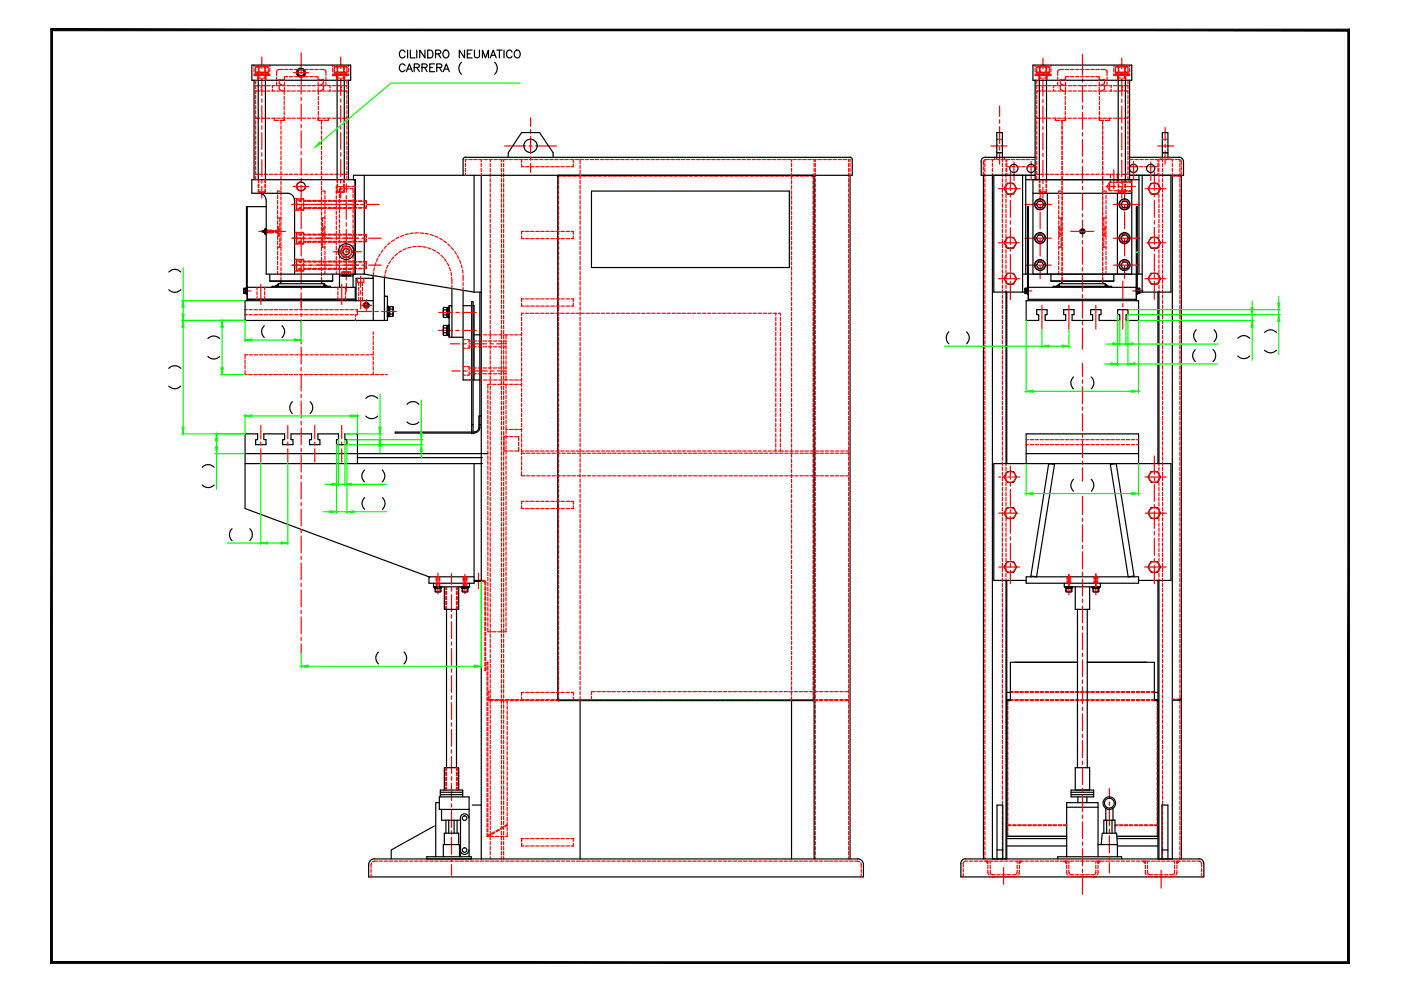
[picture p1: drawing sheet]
<svg xmlns="http://www.w3.org/2000/svg" width="297mm" height="210mm" viewBox="0 0 297 210" stroke-linecap="round" stroke-linejoin="round" font-family="sans-serif">
<!-- layer: OC -->
<g fill="none" stroke="#f00" stroke-width=".25">
<path d="M53.9 15.6v.4h3.3v-.4M53.9 13.8v.4M53.9 14.5v.7M54.2 15.7l-.1 .3M54.2 15.3h1.1M54.2 14.2l1.1-.1zM54.2 15.7h.6M54.2 14.2v1.1M54.2 15.7v-.3h2.6v.3M54.2 17v.7M54.2 18.1v.7M54.2 19.2v.7"/>
<path d="M54.2 15.3l.2 .1M54.3 18.2h.8M54.7 16v1M54.8 14v.8M54.8 15.2v.7M54.8 16.2v.8M54.8 16.6h.5M54.8 14h.5M54.9 13.9v1.7M54.9 15.9v.7M54.9 13.9h.4M54.9 13.9l-.1 .1"/>
<path d="M55.1 19.3h-.7l-.2 .2M55.2 15.7h.7M55.4 18.2v.4M55.4 18.9v.4M55.5 19.3h.7M55.5 18.2h.7M55.7 15.4l-.3 .3M55.7 14.1l1.2 .1zM55.7 16.6h.6M55.7 13.9h.5M56.2 13.9l.1 .1h-.6M56.2 13.9v1.7"/>
<path d="M56.2 15.9v.7M56.2 15.7h.7l.1 .3M56.3 14v.8M56.3 15.2v.7M56.3 16.2v.8M56.4 16v1M56.5 19.3h.7M56.5 18.2h.7M56.9 15.3h-1.2M56.9 15.3l-.2 .1M56.9 14.2v1.1M57.2 13.8v.4"/>
<path d="M57.2 14.5v.7M57.6 19.3h.7M57.6 18.2h.7M57.8 18.2v.4M57.8 18.9v.4M58.6 16.3v.8M58.6 17.4v.8M58.7 19.3h.7M58.7 18.2h.7M59.6 16.8h-.4v.9l.7 .4h.4M59.6 18.1h-.4v.8l.7 .4M59.7 19.3h.8"/>
<path d="M59.7 18.2h.8M59.9 16.8h.4M60 14.7l-1.1 .1-.2 .2-.1 1M60.3 19.3v.8M60.3 17.5v.7M60.3 18.5v.8M60.3 14.7h.7M60.8 19.3h.8M60.8 18.2h.8M61 16.3h-.6l-.1 .8M61.4 16.3h.7M61.4 14.7h.7"/>
<path d="M61.9 19.3h.7M61.9 18.2h.7M62.5 16.3h.7M62.5 14.7h.7M63 19.3h.7M63 18.2h.7M63.5 16.3h.7M63.5 14.7h.7M64.1 19.3h.7M64.1 18.2h.7M64.6 16.3h.7M64.6 14.7h.7"/>
<path d="M65.1 19.3h.7M65.1 18.2h.7M65.7 16.3h.7M65.7 14.7h.7M66.2 19.3h.7M66.2 18.2h.7M66.7 16.3h.7l.1 .8M66.7 14.7h.8M67.3 19.3h.7M67.3 18.2h.7M67.5 16.8h.3M67.5 18.1h.3"/>
<path d="M67.5 17.5v.7M67.5 18.5v1.6M67.8 14.7l1.1 .1 .2 .2v1M68.2 18.1h.4v.8l-.7 .4M68.2 16.8h.4v.9l-.7 .4M68.3 19.3h.8M68.3 18.2h.8M69.1 16.3v.8M69.1 17.4v.8M69.4 19.3h.7M69.4 18.2h.7M70 18.2v.4"/>
<path d="M70 18.9v.4M70.5 19.3h.7M70.5 18.2h.7M70.5 15.6v.4h3.4v-.4M70.5 13.8v.4M70.5 14.5v.7M70.9 15.3h1.1M70.9 14.2l1.1-.1zM70.9 15.3l.2 .1M70.9 14.2v1.1M70.9 15.7v-.3h2.6v.3M71.3 16v1"/>
<path d="M71.5 14v.8M71.5 15.2v.7M71.5 16.2v.8M71.5 16.6h.5M71.5 14h.5M71.5 15.7h-.6l-.1 .3M71.6 13.9v1.7M71.6 15.9v.7M71.6 19.3h.7M71.6 18.2h.7M71.6 13.9h.4M71.6 13.9l-.1 .1"/>
<path d="M71.9 15.7h.7M72.4 18.2v.4M72.4 18.9v.4M72.4 14.1l1.1 .1zM72.4 16.6h.6M72.4 14h.6M72.4 13.9h.5M72.4 15.4l-.3 .3M72.6 19.3h.8l.1 .2M72.6 18.2l.9-.1v.7M72.9 13.9v1.7M72.9 15.9v.7"/>
<path d="M72.9 13.9l.1 .1M72.9 15.7h.6l.1 .3M73 14v.8M73 15.2v.7M73 16.2v.8M73.1 16v1M73.5 15.3h-1.1M73.5 14.2v1.1M73.5 17v.7M73.5 19.2v.7M73.5 15.3l-.1 .1M73.9 13.8v.4"/>
<path d="M73.9 14.5v.7M219.5 15.6v.4h3.3v-.4M219.5 13.8v.4M219.5 14.5v.7M219.8 15.3h1.2M219.8 14.2l1.2-.1zM219.8 15.3l.2 .1M219.8 14.2v1.1M219.8 17v.7M219.8 18.1v.7M219.8 19.2v.7M219.9 15.7v-.3h2.5v.3"/>
<path d="M219.9 18.2h.8M220.3 16v1M220.4 16.6h.6M220.4 14h.6M220.4 14v.8M220.4 15.2v.7M220.4 16.2v.8M220.4 15.7h-.6l-.1 .3M220.5 13.9h.5M220.5 13.9v1.7M220.5 15.9v.7M220.5 13.9l-.1 .1"/>
<path d="M220.7 19.3h-.7l-.2 .2M220.8 15.7h.7M221 18.2v.4M221 18.9v.4M221.1 19.3h.7M221.1 18.2h.7M221.3 14.1l1.2 .1zM221.3 16.6h.6M221.3 14h.6M221.3 13.9h.5M221.3 15.4l-.3 .3M221.8 13.9v1.7"/>
<path d="M221.8 15.9v.7M221.8 13.9l.1 .1M221.8 15.7h.7l.1 .3M221.9 14v.8M221.9 15.2v.7M221.9 16.2v.8M222 16v1M222.1 19.3h.8M222.1 18.2h.8M222.5 15.3h-1.2M222.5 15.3l-.2 .1M222.5 14.2v1.1"/>
<path d="M222.8 13.8v.4M222.8 14.5v.7M223.2 19.3h.8M223.2 18.2h.8M223.4 18.2v.4M223.4 18.9v.4M224.3 16.3v.8M224.3 17.4v.8M224.3 19.3h.7M224.3 18.2h.7M225.2 16.8h-.4v.9l.7 .4M225.2 18.1h-.4v.8l.7 .4"/>
<path d="M225.4 19.3h.7M225.4 18.2h.7M225.5 16.8h.4M225.5 18.1h.4M225.6 14.7l-1.1 .1-.2 .2v1M225.9 19.3v.8M225.9 14.7h.7M225.9 17.5v.7M225.9 18.5v.8M226.5 19.3h.7M226.5 18.2h.7M226.6 16.3h-.6l-.1 .8"/>
<path d="M227 16.3h.7M227 14.7h.7M227.5 19.3h.7M227.5 18.2h.7M228.1 16.3h.7M228.1 14.7h.7M228.6 19.3h.7M228.6 18.2h.7M229.1 16.3h.7M229.1 14.7h.7M229.7 19.3h.7M229.7 18.2h.7"/>
<path d="M230.2 16.3h.7M230.2 14.7h.7M230.7 19.3h.8M230.7 18.2h.8M231.3 16.3h.7M231.3 14.7h.7M231.8 19.3h.7M231.8 18.2h.7M232.3 16.3h.7l.1 .8M232.3 14.7h.8M232.9 19.3h.7M232.9 18.2h.7"/>
<path d="M233.1 16.8h.3M233.1 18.1h.3M233.1 17.5v.7M233.1 18.5v.8M233.1 19.3v.8M233.4 14.7l1.1 .1 .2 .2v1M233.8 16.8h.4v.9l-.7 .4M233.8 18.1h.4v.8l-.7 .4M233.9 19.3h.8M233.9 18.2h.8M234.7 16.3v.8M234.7 17.4v.8"/>
<path d="M235 19.3h.7M235 18.2h.7M235.6 18.2v.4M235.6 18.9v.4M236.1 19.3h.7M236.1 18.2h.7M236.1 15.6v.4h3.4v-.4M236.1 13.8v.4M236.1 14.5v.7M236.5 15.7l-.1 .3M236.5 15.3h1.2M236.5 15.7h.6"/>
<path d="M236.5 15.3l.2 .1M236.5 14.2v1.1M236.5 15.7v-.3h2.7v.3M237 16v1M237.1 16.6h.5M237.1 14v.8M237.1 15.2v.7M237.1 16.2v.8M237.2 13.9l-.1 .1h.5M237.2 19.3h.7M237.2 18.2h.7M237.2 13.9h.4"/>
<path d="M237.2 13.9v1.7M237.2 15.9v.7M237.5 15.7h.7M237.6 14.1l-1.1 .1M237.7 14.1l-1.2 .1M238 18.2v.4M238 18.9v.4M238 14.1l1.2 .1zM238 16.6h.6M238 14h.6M238 13.9h.5M238 15.4l-.3 .3"/>
<path d="M238.3 19.3h.7l.2 .2M238.3 18.2l.9-.1v.7M238.5 13.9v1.7M238.5 15.9v.7M238.5 13.9l.1 .1M238.6 15.7h.6M238.6 14v.8M238.6 15.2v.7M238.6 16.2v.8M238.7 16v1M239.2 15.7v.3M239.2 15.3h-1.2"/>
<path d="M239.2 15.3l-.2 .1M239.2 14.2v1.1M239.2 17v.7M239.2 19.2v.7M239.5 13.8v.4M239.5 14.5v.7M54.2 24.8l.2 .3h.7M54.2 37h.4M54.2 20.2v.8M54.2 21.3v.7M54.2 22.4v.7M54.2 23.5v.7"/>
<path d="M54.2 24.6v.6M54.2 25.6v.7M54.2 26.7v.7M54.2 27.8v.6M54.2 28.8v.7M54.2 29.9v.7M54.2 31v.7M54.2 32v.8M54.2 33.1v.7M54.2 34.2v.7M54.2 35.3v.7M54.2 36.3v.7"/>
<path d="M54.2 37.4v.7M54.8 38.1v.6M54.8 39v.8M54.9 38.1v.6M54.9 39.1v.7M54.9 37h.7M55.5 25.1h.7M56 37h.7M56.2 38.1v.6M56.2 39.1v.7M56.3 38.1v.6M56.3 39v.8"/>
<path d="M56.5 25.1h.7M57.1 37h.7M57.6 25.1h.7M58.1 25.1v.4h.9M58.1 37h.8M58.7 25.1h.7M59.2 37h.8M59.6 25.5v.8M59.6 26.7v.7M59.6 27.8v.6M59.6 28.8v.7M59.6 29.9v.7"/>
<path d="M59.6 31v.7M59.6 32v.8M59.6 33.1v.7M59.6 34.2v.7M59.6 35.3v.7M59.6 36.3v.7M59.6 37.4v.7M59.6 38.5v.7M59.6 39.5v.8M59.7 25.1h.8M60.3 25.3v.2h-.9M60.3 24.7l-.1 .8"/>
<path d="M60.3 20.4v.8M60.3 21.5v.7M60.3 22.6v.7M60.3 23.7v.7M60.3 37h.7M60.8 25.1h.8M61.4 37h.7M61.9 25.1h.7M62.5 37h.7M63 25.1h.7M63.5 37h.7M64.1 25.1h.7"/>
<path d="M64.6 37h.7M65.1 25.1h.7M65.7 37h.7M66.2 25.1h.7M66.7 37h.8M67.3 25.1h.7M67.5 25.3v.2h.9M67.5 20.4v.8M67.5 21.5v.7M67.5 22.6v.7M67.5 23.7v.7M67.5 24.7v.8"/>
<path d="M67.8 37h.7M68.2 25.5v.8M68.2 26.7v.7M68.2 27.8v.6M68.2 28.8v.7M68.2 29.9v.7M68.2 31v.7M68.2 32v.8M68.2 33.1v.7M68.2 34.2v.7M68.2 35.3v.7M68.2 36.3v.7"/>
<path d="M68.2 37.4v.7M68.2 38.5v.7M68.2 39.5v.8M68.3 25.1h.8M68.9 37h.7M69.4 25.1h.7M69.6 25.1v.4h-.9M69.9 37h.8M70.5 25.1h.7M71 37h.7M71.5 38.1v.6M71.5 39v.8"/>
<path d="M71.6 38.1v.6M71.6 39.1v.7M71.6 25.1h.7M72.1 39.5h-.8v.6M72.1 37h.7M72.4 39.5h.7M72.9 38.1v.6M72.9 39.1v.7M73 38.1v.6M73 39v.8M73.2 37h.3M73.5 39.5h.7"/>
<path d="M73.5 24.8l-.1 .3h-.8M73.5 20.2v.8M73.5 21.3v.7M73.5 22.4v.7M73.5 23.5v.7M73.5 24.6v.6M73.5 25.6v.7M73.5 26.7v.7M73.5 27.8v.6M73.5 28.8v.7M73.5 29.9v.7M73.5 31v.7"/>
<path d="M73.5 32v.8M73.5 33.1v.7M73.5 34.2v.7M73.5 35.3v.7M73.5 36.3v.7M73.5 37.4v.7M74.6 39.5h.7M98.7 34.6v.7M98.7 35.7v.7M98.7 36.7v.5M99 33.8h-.3v.4M99.4 33.8h.7"/>
<path d="M100.5 33.8h.7M101.5 33.8h.7M102 33.8v.4M102 34.6v.7M102 35.7v.7M102 36.7v.5M102.6 33.8h.7M103.7 33.8h.7M103.9 33.8v.5M103.9 34.7v.6M103.9 35.7v.7M103.9 36.8v.7"/>
<path d="M103.9 37.9v.7M103.9 38.9v.8M104.7 33.8h.8M105.8 33.8h.8M106.3 33.8v.5M106.3 34.7v.6M106.3 35.7v.7M106.3 36.8v.7M106.3 37.9v.7M106.3 38.9v.8M106.8 33.8v.5M106.8 34.7v.6"/>
<path d="M106.8 35.7v.7M106.8 36.8v.7M106.8 37.9v.7M106.8 38.9v.8M106.9 33.8h.7M108 33.8h.7M109.1 33.8h.7M110.1 33.8h.7M110.6 33.8v.6M110.6 34.8v.5h.5M111.2 33.8h.7M111.4 35.3h.8"/>
<path d="M112.3 33.8h.7M112.5 35.3h.7M113.3 33.8h.8M113.6 35.3h.7M114.4 33.8h.7M114.7 35.3h.7M115.5 33.8h.7M115.7 35.3h.7M116.6 33.8h.7M116.8 35.3h.7M117.6 33.8h.7M117.9 35.3h.7"/>
<path d="M118.3 37.3h.6M118.4 37.2v.8M118.4 38.3v.7M118.4 39.4v.7M118.7 33.8h.7M118.9 35.3h.7M119.3 37.3h.7M119.8 33.8h.7M120 35.3h.7M120.4 37.3h.7M120.9 33.8h.7v.6M121.5 37.3h.7"/>
<path d="M121.6 34.8v.5h-.5M121.9 33.8h.8M122.5 37.3h.7M123 35.1v.6M123 36.1v.7M123 37.2v.7M123 38.3v.7M123 39.3v.7M123.6 37.3h.7M123.7 33.8h-.7v.9M124.1 33.8h.7M124.7 37.3h.7"/>
<path d="M125.2 33.8h.7M125.7 37.3h.8M126.2 33.8h.7M126.8 37.3h.7M127.3 33.8h.7M127.9 37.3h.7M128.4 33.8h.7M129 37.3h.7M129.4 33.8h.7M130 37.3h.7M130.5 33.8h.7M131.1 37.3h.7"/>
<path d="M131.6 33.8h.7M132.2 37.3h.7M132.6 33.8h.8M133.2 37.3h.8M133.7 33.8h.8M134.3 37.3h.8M134.8 33.8h.7M135.4 37.3h.7M135.9 33.8h.7M136.5 37.3h.7M137 33.8h.7M137.6 37.3h.7"/>
<path d="M138 33.8h.7M138.6 37.3h.7M139.1 33.8h.7M139.7 37.3h.7M140.2 33.8h.7M140.8 37.3h.7M141.2 33.8h.8M141.8 37.3h.8M142.3 33.8h.7M142.9 37.3h.7M143.4 33.8h.7M144 37.3h.7"/>
<path d="M144.5 33.8h.7M145 37.3h.8M145.5 33.8h.7M146.1 37.3h.7M146.6 33.8h.7M147.2 37.3h.7M147.7 33.8h.7M148.3 37.3h.7M148.7 33.8h.8M149.4 37.3h.6M149.8 33.8h.8M150.4 37.3h.7"/>
<path d="M150.9 33.8h.7M151.5 37.3h.7M152 33.8h.7M152.6 37.3h.7M153 33.8h.8M153.6 37.3h.8M154.1 33.8h.7M154.7 37.3h.7M155.2 33.8h.7M155.8 37.3h.7M156.3 33.8h.7M156.9 37.3h.7"/>
<path d="M157.3 33.8h.7M157.9 37.3h.7M158.4 33.8h.7M159 37.3h.7M159.5 33.8h.7M160.1 37.3h.7M160.5 33.8h.8M161.1 37.3h.8M161.6 33.8h.8M162.2 37.3h.8M162.7 33.8h.7M163.3 37.3h.7"/>
<path d="M163.8 33.8h.7M164.4 37.3h.7M164.9 33.8h.7M165.5 37.3h.7M165.9 33.8h.7M166.5 37.3h.7M167 33.8h.7M167.6 37.3h.7M167.8 33.8v.4M167.8 34.6v.7M167.8 35.7v.7M167.8 36.7v1.3"/>
<path d="M167.8 38.3v.7M167.8 39.4v.7M168.1 33.8h.7M168.7 37.3h.7M169.1 33.8h.8M169.7 37.3h.7M170.2 33.8h.7M170.8 37.3h.7M171.3 33.8h.7M171.9 37.3h.7M172.4 33.8h.7M172.4 37.2v.8"/>
<path d="M172.4 38.3v.7M172.4 39.4v.7M172.6 33.8v.4M172.6 34.6v.7M172.6 35.7v.7M172.6 36.7v.5M172.9 33.8v.5M172.9 34.7v.6M172.9 35.7v.7M172.9 36.8v.7M172.9 37.9v.7M172.9 38.9v.8"/>
<path d="M173.4 33.8h.7M174.5 33.8h.7M175.6 33.8h.7M176.6 33.8h.7M177.7 33.8h.7M178.8 33.8h.7M179.8 33.8h.4v.4M179.9 33.8v.5M179.9 34.7v.6M179.9 35.7v.7M179.9 36.8v.7M179.9 37.9v.7"/>
<path d="M179.9 38.9v.8M180.2 34.6v.7M180.2 35.7v.7M180.2 36.7v.5M208.5 35.3v.8M208.5 36.4v.8M208.8 33.9v.4M208.8 34.7v.7M208.8 35.7v.7M208.8 36.8v.7M208.8 37.9v.7M208.8 38.9v.8"/>
<path d="M209.8 33.8l-1 .1-.3 .2v.9M210.4 33.8v.4M210.4 34.6v.7M210.4 35.7v.7M210.4 36.7v.5M210.9 33.4l-.1 .4h-.7M211.2 33.8h.7M211.3 32.4h.5M211.3 29.5h.5M211.3 33.4v.4M212.1 32.4h.4M212.1 29.5h.4"/>
<path d="M212.5 33.4v.9M212.5 34.7v.6M212.5 35.7v.7M212.5 36.8v.7M212.5 37.9v.7M212.5 38.9v.8M213 33.4v.4h-.7M213.3 33.8v.4M213.3 34.6v.7M213.3 35.7v.7M213.3 36.7v.9M213.3 37.9v.8"/>
<path d="M213.3 39v.7M213.3 33.8h.8M213.5 35.3h.6M213.5 33.8v.4M213.5 34.6v.7M213.5 35.7v.7M213.5 36.7v.5M214.4 33.8h.7M214.5 35.3h.7M215.5 33.8h.7M215.6 35.3h.7M216.5 33.8h.8"/>
<path d="M216.6 35.3h.8M217.6 33.8h.7M217.7 35.3h.8M218.7 33.8h.8M218.8 35.3h.7M219.8 24.8l.2 .3h.7M219.8 37h.4M219.8 20.2v.8M219.8 21.3v.7M219.8 22.4v.7M219.8 23.5v.7M219.8 24.6v.6"/>
<path d="M219.8 25.6v.7M219.8 26.7v.7M219.8 27.8v.6M219.8 28.8v.7M219.8 29.9v.7M219.8 31v.7M219.8 32v.8M219.8 33.1v.7M219.8 34.2v.7M219.8 35.3v.7M219.8 36.3v.7M219.8 37.4v.7"/>
<path d="M220.4 38.1v.6M220.4 39v.8M220.5 38.1v.6M220.5 39.1v.7M220.5 37h.7M221.1 25.1h.7M221.6 37h.7M221.8 38.1v.6M221.8 39.1v.7M221.9 38.1v.6M221.9 39v.8M222.1 25.1h.8"/>
<path d="M222.7 37h.7M223.2 25.1h.8M223.7 25.1v.4h.9M223.7 37h.8M224.3 25.1h.7M224.8 37h.8M225.2 25.5v.8M225.2 26.7v.7M225.2 27.8v.6M225.2 28.8v.7M225.2 29.9v.7M225.2 31v.7"/>
<path d="M225.2 32v.8M225.2 33.1v.7M225.2 34.2v.7M225.2 35.3v.7M225.2 36.3v.7M225.2 37.4v.7M225.2 38.5v.7M225.2 39.5v.8M225.4 25.1h.7M225.9 24.7l-.1 .8M225.9 25.3v.2h-.9M225.9 20.4v.8"/>
<path d="M225.9 21.5v.7M225.9 22.6v.7M225.9 23.7v.7M225.9 37h.7M226.5 25.1h.7M227 37h.7M227.5 25.1h.7M228.1 37h.7M228.6 25.1h.7M229.1 37h.7M229.7 25.1h.7M230.2 37h.7"/>
<path d="M230.7 25.1h.8M231.3 37h.7M231.8 25.1h.7M232.3 37h.8M232.9 25.1h.7M233.1 25.3v.2h.9M233.1 24.7v.8M233.1 20.4v.8M233.1 21.5v.7M233.1 22.6v.7M233.1 23.7v.7M233.4 37h.7"/>
<path d="M233.8 25.5v.8M233.8 26.7v.7M233.8 27.8v.6M233.8 28.8v.7M233.8 29.9v.7M233.8 31v.7M233.8 32v.8M233.8 33.1v.7M233.8 34.2v.7M233.8 35.3v.7M233.8 36.3v.7M233.8 37.4v.7"/>
<path d="M233.8 38.5v.7M233.8 39.5v.8M233.9 25.1h.8M234.5 37h.7M235 25.1h.7M235.2 25.1v.4h-.9M235.3 39.4v-.7l-.6 .8 .6 .9v-.7M235.3 38.7h.5M235.4 37v.6M235.4 38v.7M235.6 37h.7M236.1 25.1h.7"/>
<path d="M236.2 38.7h.7M236.7 37h.6M236.9 37v.6M236.9 38v.7M237.1 38.1v.6M237.1 39v.8M237.2 25.1h.7M237.2 38.1v.6M237.2 39.1v.7M237.3 38.7h.7M237.7 37h.7M238.1 39.7v.9h.8"/>
<path d="M238.4 38.7h.6M238.5 38.1v.6M238.5 39.1v.7M238.6 38.1v.6M238.6 39v.8M238.8 37h.4M238.9 38.5h-.8v.9M239.2 24.8l-.2 .3h-.7M239.2 20.2v.8M239.2 21.3v.7M239.2 22.4v.7M239.2 23.5v.7"/>
<path d="M239.2 24.6v.6M239.2 25.6v.7M239.2 26.7v.7M239.2 27.8v.6M239.2 28.8v.7M239.2 29.9v.7M239.2 31v.7M239.2 32v.8M239.2 33.1v.7M239.2 34.2v.7M239.2 35.3v.7M239.2 36.3v.7"/>
<path d="M239.2 37.4v.7M239.2 38.5h.8M239.4 38.7h.6M239.5 33.8h.8M239.5 35.3h.7M240.6 35.3h.7M240.6 33.8h.8M241.6 35.3h.7M241.7 33.8h.7M242.7 35.3h.7M242.8 33.8h.7M243.8 35.3h.7"/>
<path d="M243.9 33.8h.7M244.8 35.3h.7M244.9 33.8h.7M245.5 33.8v.4M245.5 34.6v.7M245.5 35.7v.7M245.5 36.7v.5M245.7 33.8v.4M245.7 34.6v.7M245.7 35.7v.7M245.7 36.7v.9M245.7 37.9v.8"/>
<path d="M245.7 39v.7M246 33.4v.4h.7M246.4 32.4h.5M246.4 29.5h.5M246.4 33.4v.4M246.5 33.8v.5M246.5 34.7v.6M246.5 35.7v.7M246.5 36.8v.7M246.5 37.9v.7M246.5 38.9v.8M247.1 33.8h.7"/>
<path d="M247.2 32.4h.4M247.2 29.5h.4M247.6 33.4v.4M248.1 33.4v.4M248.1 33.8h.7M248.6 37.3h.5M248.6 33.8v.4M248.6 34.6v.7M248.6 35.7v.7M248.6 36.7v.5M249.2 33.8l1 .1 .3 .4v.7M249.5 37.3h.6l.2 .2"/>
<path d="M250.2 33.9v.4M250.2 34.7v.7M250.2 35.7v.7M250.2 36.8v.7M250.2 37.9v.7M250.2 38.9v.8M250.5 35.3v.8M250.5 36.4v.8M54.8 40.1v.6M54.8 40.7l.1 .1M54.8 40.7h.5M54.9 40.2v.6"/>
<path d="M54.9 40.8h.4M55.7 40.8h.5M55.7 40.7h.6M56.2 40.2v.6M56.3 40.1v.6M56.3 40.7l-.1 .1M56.4 48.8h1v.6h-1M56.4 48.9h.6M56.4 49.3h.6M57.3 48.9h.7M57.3 49.3h.7M58.3 48.9h.6"/>
<path d="M58.3 49.3h.6M58.9 48.1h.2v.8M58.9 41.4v.8M58.9 42.5v.7M58.9 43.6v.7M58.9 44.7v.7M58.9 45.7v.7M58.9 46.8v.7M58.9 47.9v.7M58.9 48.9v.8M58.9 51.1v.7M58.9 52.2v.7"/>
<path d="M58.9 53.3v.7M58.9 54.3v.7M58.9 55.4v.7M58.9 56.5v.7M58.9 57.5v.6M58.9 52.4h.7v.7M58.9 46.2h.7M59.1 49.3v.7h-.2v.8M59.1 49.6h.2M59.1 48.6h.2M59.3 46.2v.8M59.3 47.3v.7"/>
<path d="M59.3 48.4v.7M59.3 49.5v.7M59.3 50.6v.7M59.3 51.6v.8M59.6 40.5h-.7v.6M59.6 40.6v.8M59.6 41.7v.7M59.6 42.8v.7M59.6 43.9v.7M59.6 44.9v.7M59.6 46v.7M59.6 47.1v.7"/>
<path d="M59.6 48.1v.8M59.6 49.2v.7M59.6 50.3v.7M59.6 51.4v.7M59.6 53.5v.7M59.6 54.6v.7M59.6 55.6v.7M59.6 56.7v.7M59.6 57.8v.7M59.6 58.8v.8M62.4 42.1h.8M62.5 55h.7"/>
<path d="M62.5 51.7h.7M62.5 57.5h.7M62.5 49.3h.7M62.5 44.6h.7M62.8 50.7v.9h.7M62.8 56.4v.9l.7 .1M62.8 43.5v.9l.7 .1M63.5 49.4h-.7v.9M63.5 42.2l-.7 .1v.9M63.5 55.1l-.7 .1v.8M63.6 42.1h.8v.5M63.6 49.3h.8v.5"/>
<path d="M63.6 55h.8v.5M63.8 57.4h.6v-.5v.6h-.8M63.8 49.4h.6M63.8 51.6h.6M63.8 55.1h.6M63.8 42.2h.6M63.8 44.5h.6M64.4 43v.7M64.4 50.2v.7M64.4 55.9v.7M64.4 49.8h.6M64.4 49.7h.5"/>
<path d="M64.4 51.3h.5M64.4 55.5h.6M64.4 55.5h.5M64.4 56.9h.6M64.4 57h.5M64.4 42.6h.5M64.4 42.7h.6M64.4 44.1h.5M64.4 57.1h.4M64.4 55.4h.4M64.4 51.4h.4M64.4 49.7h.4"/>
<path d="M64.4 42.5h.4M64.4 44.2h.4M65 44l-.6 .1v.5h-.8M65 51.2h-.6v.5h-.8M65.2 57.1h.7M65.2 55.4h.7M65.2 51.4h.7M65.2 49.7h.7M65.2 42.5h.7M65.2 44.2h.7M65.2 49.7h.8M65.2 51.3h.8"/>
<path d="M65.2 55.5h.8M65.2 57h.8M65.2 42.6h.8M65.2 44.1h.8M65.3 49.8h.7M65.3 51.2h.7M65.3 55.5h.7M65.3 56.9h.7M65.3 42.7h.7M65.3 44h.7M66.3 57.1h.7M66.3 55.4h.7"/>
<path d="M66.3 51.4h.7M66.3 49.7h.7M66.3 42.5h.7M66.3 44.2h.7M66.3 51.3h.7M66.3 55.5h.7M66.3 57h.7M66.3 42.6h.7M66.3 44.1h.7M66.4 49.8h.7M66.4 51.2h.7M66.4 55.5h.7"/>
<path d="M66.4 56.9h.7M66.4 42.7h.7M66.4 44h.7M67.3 57.1h.7M67.3 55.4h.7M67.3 51.4h.7M67.3 49.7h.7M67.3 42.5h.7M67.3 44.2h.7M67.4 49.7h.7M67.4 51.3h.7M67.4 55.5h.7"/>
<path d="M67.4 57h.7M67.4 42.6h.7M67.4 44.1h.7M67.5 49.8h.7M67.5 51.2h.7M67.5 55.5h.7M67.5 56.9h.7M67.5 42.7h.7M67.5 44h.7M68.2 40.5h.7v.6M68.2 40.6v.8M68.2 41.7v.7"/>
<path d="M68.2 42.8v.7M68.2 43.9v.7M68.2 44.9v.7M68.2 46v.7M68.2 47.1v.7M68.2 48.1v.8M68.2 49.2v.7M68.2 50.3v.7M68.2 51.4v.7M68.2 53.5v.7M68.2 54.6v.7M68.2 55.6v.7"/>
<path d="M68.2 56.7v.7M68.2 57.8v.7M68.2 58.8v.8M68.2 46.2h.7M68.4 46.2v.8M68.4 47.3v.7M68.4 48.4v.7M68.4 49.5v.7M68.4 50.6v.7M68.4 51.6v.8M68.4 57.1h.7M68.4 55.4h.7"/>
<path d="M68.4 51.4h.7M68.4 49.7h.7M68.4 49.6h.3M68.4 42.5h.7M68.4 44.2h.7M68.4 48.6h.3M68.5 49.7h.7M68.5 51.3h.7M68.5 55.5h.7M68.5 57h.7M68.5 42.6h.7M68.5 44.1h.7"/>
<path d="M68.5 49.8h.7M68.5 51.2h.7M68.5 56.9h.7M68.5 42.7h.7M68.5 44h.7M68.7 49.3v.7h.2v.8M68.9 48.1h-.2v.8M68.9 41.4v.8M68.9 42.5v.7M68.9 43.6v.7M68.9 44.7v.7M68.9 45.7v.7"/>
<path d="M68.9 46.8v.7M68.9 47.9v.7M68.9 48.9v.8M68.9 51.1v.7M68.9 52.2v.7M68.9 53.3v.7M68.9 54.3v.7M68.9 55.4v.7M68.9 56.5v.7M68.9 57.5v.6M68.9 52.4h-.7v.7M69.5 57.1h.7"/>
<path d="M69.5 55.4h.7M69.5 51.4h.7M69.5 49.7h.7M69.5 42.5h.7M69.5 44.2h.7M69.6 49.7h.6M69.6 51.3h.6M69.6 55.5h.6M69.6 57h.6M69.6 42.6h.6M69.6 44.1h.6M69.6 49.8h.7"/>
<path d="M69.6 51.2h.7M69.6 55.5h.7M69.6 56.9h.7M69.6 42.7h.7M69.6 44h.7M70.5 57.1h.8M70.5 55.4h.8M70.5 51.4h.8M70.5 49.7h.8M70.5 42.5h.8M70.5 44.2h.8M70.6 49.7h.7"/>
<path d="M70.6 51.3h.7M70.6 55.5h.7M70.6 57h.7M70.6 42.6h.7M70.6 44.1h.7M70.7 49.8h.7M70.7 51.2h.7M70.7 55.5h.7M70.7 56.9h.7M70.7 42.7h.7M70.7 44h.7M71.3 40.4v.7"/>
<path d="M71.3 41.5v.7M71.3 42.6v.7M71.3 43.6v.8M71.3 44.7v.7M71.3 45.8v.7M71.3 46.9v.7M71.3 48v.6M71.3 49v.7M71.3 50.1v.7M71.3 51.2v.7M71.3 52.2v.8M71.3 53.3v.7"/>
<path d="M71.3 54.4v.7M71.3 55.5v.7M71.3 56.5v.7M71.3 57.6v.5M71.5 40.1v.6M71.6 40.2v.6M71.6 40.8h.4M71.6 57.1h.7M71.6 55.4h.7M71.6 51.4h.7M71.6 49.7h.7M71.6 42.5h.7"/>
<path d="M71.6 44.2h.7M71.7 49.7h.7M71.7 51.3h.7M71.7 55.5h.7M71.7 57h.7M71.7 42.6h.7M71.7 44.1h.7M71.7 49.8h.7M71.7 51.2h.7M71.7 56.9h.7M71.7 42.7h.7M71.7 44h.7"/>
<path d="M72 41.2v.7M72 42.3v.7M72 43.3v.8M72 44.4v.7M72 45.5v.7M72 46.6v.7M72 47.7v.6M72 48.7v.7M72 49.8v.7M72 50.9v.7M72 51.9v.8M72 53v.7"/>
<path d="M72 54.1v.7M72 55.2v.7M72 56.2v.7M72 57.3v.8M72 40.7h-.5l.1 .1M72.4 40.8h.5M72.4 40.7h.6M72.5 57.7h.5M72.7 40h-.7v.9M72.7 57.1h.7M72.7 55.4h.7M72.7 51.4h.7"/>
<path d="M72.7 49.7h.7M72.7 42.5h.7M72.7 44.2h.7M72.8 49.7h.7M72.8 51.3h.7M72.8 55.5h.7M72.8 57h.7M72.8 42.6h.7M72.8 44.1h.7M72.8 49.8h.7M72.8 51.2h.7M72.8 56.9h.7"/>
<path d="M72.8 42.7h.7M72.8 44h.7M72.9 40.2v.6M73 57.7h.9v.4M73 57.7v.4M73 40.1v.6M73 40.7l-.1 .1M73 40h.8M73.8 57.1h.7M73.8 55.4h.7M73.8 51.4h.7M73.8 49.7h.7"/>
<path d="M73.8 42.5h.7M73.8 44.2h.7M73.8 49.7h.8M73.8 51.3h.8M73.8 55.5h.8M73.8 57h.8M73.8 42.6h.8M73.8 44.1h.8M73.9 57.7h.5M73.9 49.8h.7M73.9 51.2h.7M73.9 55.5h.7"/>
<path d="M73.9 56.9h.7M73.9 42.7h.7M73.9 44h.7M74.1 40h.8v.9M74.4 57.7h-1.8h-.1v.4M74.4 57.7v.4M74.9 41.2v.7M74.9 42.3v.7M74.9 43.3v.8M74.9 44.4v.7M74.9 45.5v.7M74.9 46.6v.7"/>
<path d="M74.9 47.7v.6M74.9 48.7v.7M74.9 49.8v.7M74.9 50.9v.7M74.9 51.9v.8M74.9 53v.7M74.9 54.1v.7M74.9 55.2v.7M74.9 56.2v.7M74.9 57.3v.8M74.9 57.1h.4M74.9 55.4h.4"/>
<path d="M74.9 51.4h.4M74.9 49.7h.4M74.9 42.5h.4M74.9 44.2h.4M74.9 49.7h.7M74.9 51.3h.7M74.9 55.5h.7M74.9 57h.7M74.9 42.6h.7M74.9 44.1h.7M74.9 49.8h.8M74.9 51.2h.8"/>
<path d="M74.9 55.5h.8M74.9 56.9h.8M74.9 42.7h.8M74.9 44h.8M75.8 59v.9h.5M76 49.7h.7M76 51.3h.7M76 55.5h.7M76 57h.7M76 42.6h.7M76 44.1h.7M76 49.8h.8"/>
<path d="M76 51.2h.8M76 55.5h.8M76 56.9h.8M76 59.9v.6M76 42.7h.8M76 44h.8M76.8 59.9v.6M77.1 49.7h.5M77.1 51.3h.5M77.1 55.5h.5M77.1 57h.5M77.1 42.6h.5"/>
<path d="M77.1 44.1h.5M77.1 49.8h.6M77.1 51.2h.6M77.1 55.5h.6M77.1 56.9h.6M77.1 42.7h.6M77.1 44h.6M77.1 59v.9h-.5M77.6 50.7v.6l.1-.1M77.6 56.4v.6l.1-.1M77.6 49.7l.1 .1M77.6 42.6v.6"/>
<path d="M77.6 43.5v.6M77.6 49.7v.6M77.6 55.5v.5M77.6 55.5h.1M77.6 42.6l.1 .1M77.7 43.5l-.1 .6M77.7 42.7v.5M77.7 49.8v.5M77.7 50.7v.5M77.7 55.5v.5M77.7 56.4v.5M79.2 57.8l-.1 .7"/>
<path d="M79.4 56.8l-.1 .7M79.7 55.8l-.2 .6M80.1 54.7l-.3 .7M80.6 53.8l-.3 .6M81.2 53l-.4 .5M81.6 58.3l-.1 .5M81.9 57.2l-.2 .7M81.9 52.2l-.4 .5M82.3 56.2l-.3 .7M82.7 51.4l-.5 .5M82.8 55.3l-.4 .6M83.5 54.5l-.5 .5"/>
<path d="M83.6 50.8l-.6 .4M84.3 53.8l-.6 .4M84.6 50.3l-.7 .3M85.1 53.2l-.5 .4M85.6 49.9l-.7 .3M86.1 52.7l-.6 .3M86.6 49.6l-.7 .2M87.2 52.4l-.7 .2M87.6 49.4l-.7 .1M88.2 52.2l-.7 .1M88.6 52.2l.7 .1M88.7 49.4h-.7"/>
<path d="M89.1 49.4h.7M89.6 52.3l.8 .2M90.1 49.5l.7 .1M90.7 52.5l.7 .3M91.2 49.7l.7 .3M91.7 52.9l.6 .4M92.2 50l.7 .3M92.6 53.4l.6 .4M93.2 50.5l.6 .4M93.5 54.1l.5 .5M94.1 51.1l.6 .4M94.2 54.9l.4 .6"/>
<path d="M94.8 55.8l.3 .6M94.9 51.7l.6 .5M95.3 56.7l.2 .7M95.6 57.7l.1 .7M95.7 52.5l.5 .5M95.8 58.8v1.3M96.4 53.3l.4 .6M97 54.2l.3 .7M97.4 55.2l.3 .6M97.8 56.2l.2 .7M98.1 57.2v.7M98.2 58.3v1.2"/>
<path d="M98.2 59.9v.7M103.9 40v.7M103.9 41.1v.7M103.9 42.2v.7M103.9 43.2v.7M103.9 44.3v.7M103.9 45.4v.7M103.9 46.4v.8M103.9 47.5v.8M103.9 48.6v.7M103.9 49.7v.7M103.9 50.8v.7"/>
<path d="M103.9 51.8v.7M103.9 52.9v.7M103.9 54v.7M103.9 55v.8M103.9 56.1v.7M103.9 57.2v.7M103.9 58.3v.7M103.9 59.3v.7M106.3 40v.7M106.3 41.1v.7M106.3 42.2v.7M106.3 43.2v.7"/>
<path d="M106.3 44.3v.7M106.3 45.4v.7M106.3 46.4v.8M106.3 47.5v.8M106.3 48.6v.7M106.3 49.7v.7M106.3 50.8v.7M106.3 51.8v.7M106.3 52.9v.7M106.3 54v.7M106.3 55v.8M106.3 56.1v.7"/>
<path d="M106.3 57.2v.7M106.3 58.3v.7M106.3 59.3v.7M106.8 40v.7M106.8 41.1v.7M106.8 42.2v.7M106.8 43.2v.7M106.8 44.3v.7M106.8 45.4v.7M106.8 46.4v.8M106.8 47.5v.8M106.8 48.6v.7"/>
<path d="M106.8 49.7v.7M106.8 50.8v.7M106.8 51.8v.7M106.8 52.9v.7M106.8 54v.7M106.8 55v.8M106.8 56.1v.7M106.8 57.2v.7M106.8 58.3v.7M106.8 59.3v.7M110.6 50v.6h.5M111.1 49.1h-.5v.6"/>
<path d="M111.4 50.6h.8M111.4 49.1h.8M112.5 50.6h.7M112.5 49.1h.7M113.6 50.6h.7M113.6 49.1h.7M114.7 50.6h.7M114.7 49.1h.7M115.7 50.6h.7M115.7 49.1h.7M116.8 50.6h.7M116.8 49.1h.7"/>
<path d="M117.9 50.6h.7M117.9 49.1h.7M118.4 40.5v.7M118.4 41.5v.7M118.4 42.6v.7M118.4 43.7v.7M118.4 44.7v.8M118.4 45.8v.7M118.4 46.9v.7M118.4 48v.7M118.4 49v.7M118.4 50.1v.7"/>
<path d="M118.4 51.2v.7M118.4 52.2v.8M118.4 53.3v.8M118.4 54.4v.7M118.4 55.5v.7M118.4 56.6v.7M118.4 57.6v.7M118.4 58.7v.7M118.4 59.8v.7M118.9 50.6h.7M118.9 49.1h.7M120 50.6h.7"/>
<path d="M120 49.1h.7M121.1 49.1h.5v.6M121.6 50v.6h-.5M123 40.4v.7M123 41.5v.7M123 42.5v.8M123 43.6v.7M123 44.7v.7M123 45.8v.7M123 46.8v.7M123 47.9v.7M123 49v.7"/>
<path d="M123 50v.8M123 51.1v.8M123 52.2v.7M123 53.3v.7M123 54.4v.7M123 55.4v.7M123 56.5v.7M123 57.6v.7M123 58.6v.8M123 59.7v.7M167.8 40.5v.7M167.8 41.5v.7"/>
<path d="M167.8 42.6v.7M167.8 43.7v.7M167.8 44.7v.8M167.8 45.8v.7M167.8 46.9v.7M167.8 48v.7M167.8 49v.7M167.8 50.1v.7M167.8 51.2v.7M167.8 52.2v.8M167.8 53.3v.8M167.8 54.4v.7"/>
<path d="M167.8 55.5v.7M167.8 56.6v.7M167.8 57.6v.7M167.8 58.7v.7M167.8 59.8v.7M172.4 40.5v.7M172.4 41.5v.7M172.4 42.6v.7M172.4 43.7v.7M172.4 44.7v.8M172.4 45.8v.7M172.4 46.9v.7"/>
<path d="M172.4 48v.7M172.4 49v.7M172.4 50.1v.7M172.4 51.2v.7M172.4 52.2v.8M172.4 53.3v.8M172.4 54.4v.7M172.4 55.5v.7M172.4 56.6v.7M172.4 57.6v.7M172.4 58.7v.7M172.4 59.8v.7"/>
<path d="M172.9 40v.7M172.9 41.1v.7M172.9 42.2v.7M172.9 43.2v.7M172.9 44.3v.7M172.9 45.4v.7M172.9 46.4v.8M172.9 47.5v.8M172.9 48.6v.7M172.9 49.7v.7M172.9 50.8v.7M172.9 51.8v.7"/>
<path d="M172.9 52.9v.7M172.9 54v.7M172.9 55v.8M172.9 56.1v.7M172.9 57.2v.7M172.9 58.3v.7M172.9 59.3v.7M179.9 40v.7M179.9 41.1v.7M179.9 42.2v.7M179.9 43.2v.7M179.9 44.3v.7"/>
<path d="M179.9 45.4v.7M179.9 46.4v.8M179.9 47.5v.8M179.9 48.6v.7M179.9 49.7v.7M179.9 50.8v.7M179.9 51.8v.7M179.9 52.9v.7M179.9 54v.7M179.9 55v.8M179.9 56.1v.7M179.9 57.2v.7"/>
<path d="M179.9 58.3v.7M179.9 59.3v.7M208.8 40v.8M208.8 41.1v.7M208.8 42.2v.7M208.8 43.3v.7M208.8 44.3v.7M208.8 45.4v.7M208.8 46.5v.7M208.8 47.5v.8M208.8 48.6v.7M208.8 49.7v.7"/>
<path d="M208.8 50.8v.7M208.8 51.9v.6M208.8 52.9v.7M208.8 54v.7M208.8 55.1v.7M208.8 56.1v.8M208.8 57.2v.7M208.8 58.3v.7M208.8 59.4v.7M212.5 40v.7M212.5 41.1v.7M212.5 42.2v.7"/>
<path d="M212.5 43.2v.7M212.5 44.3v.7M212.5 45.4v.7M212.5 46.4v.8M212.5 47.5v.8M212.5 48.6v.7M212.5 49.7v.7M212.5 50.8v.7M212.5 51.8v.7M212.5 52.9v.7M212.5 54v.7M212.5 55v.8"/>
<path d="M212.5 56.1v.7M212.5 57.2v.7M212.5 58.3v.7M212.5 59.3v.7M213.3 40.1v.7M213.3 41.1v.8M213.3 42.2v.7M213.3 43.3v.7M213.3 44.4v.7M213.3 45.4v.7M213.3 46.5v.7M213.3 47.6v.7"/>
<path d="M213.3 48.6v.8M213.3 49.7v.8M213.3 50.8v.7M213.3 51.9v.7M213.3 53v.7M213.3 54v.7M213.3 55.1v.7M213.3 56.2v.7M213.3 57.2v.8M213.3 58.3v.7M213.3 59.4v.7M220.4 40.7h.6"/>
<path d="M220.4 40.1v.6M220.4 40.7l.1 .1M220.5 40.8h.5M220.5 40.2v.6M221.3 40.8h.5M221.3 40.7h.6M221.8 40.2v.6M221.9 40.1v.6M221.9 40.7l-.1 .1M224.5 52.4h.7v.7M224.5 48.1h.2v.8M224.5 46.2h.7"/>
<path d="M224.5 41.4v.8M224.5 42.5v.7M224.5 43.6v.7M224.5 44.7v.7M224.5 45.7v.7M224.5 46.8v.7M224.5 47.9v.7M224.5 48.9v.8M224.5 51.1v.7M224.5 52.2v.7M224.5 53.3v.7M224.5 54.3v.7"/>
<path d="M224.5 55.4v.7M224.5 56.5v.7M224.5 57.5v.6M224.7 49.3v.7h-.2v.8M224.7 49.6h.3M224.7 48.6h.3M225 46.2v.8M225 47.3v.7M225 48.4v.7M225 49.5v.7M225 50.6v.7M225 51.6v.8"/>
<path d="M225.2 40.5h-.7v.6M225.2 40.6v.8M225.2 41.7v.7M225.2 42.8v.7M225.2 43.9v.7M225.2 44.9v.7M225.2 46v.7M225.2 47.1v.7M225.2 48.1v.8M225.2 49.2v.7M225.2 50.3v.7M225.2 51.4v.7"/>
<path d="M225.2 53.5v.7M225.2 54.6v.7M225.2 55.6v.7M225.2 56.7v.7M225.2 57.8v.7M225.2 58.8v.8M233.8 46.2h.7M233.8 40.5h.7v.6M233.8 40.6v.8M233.8 41.7v.7M233.8 42.8v.7M233.8 43.9v.7"/>
<path d="M233.8 44.9v.7M233.8 46v.7M233.8 47.1v.7M233.8 48.1v.8M233.8 49.2v.7M233.8 50.3v.7M233.8 51.4v.7M233.8 53.5v.7M233.8 54.6v.7M233.8 55.6v.7M233.8 56.7v.7M233.8 57.8v.7"/>
<path d="M233.8 58.8v.8M234 49.6h.3M234 48.6h.3M234 46.2v.8M234 47.3v.7M234 48.4v.7M234 49.5v.7M234 50.6v.7M234 51.6v.8M234.3 49.3v.7h.2v.8M234.5 52.4h-.7v.7M234.5 48.1h-.2v.8"/>
<path d="M234.5 41.4v.8M234.5 42.5v.7M234.5 43.6v.7M234.5 44.7v.7M234.5 45.7v.7M234.5 46.8v.7M234.5 47.9v.7M234.5 48.9v.8M234.5 51.1v.7M234.5 52.2v.7M234.5 53.3v.7M234.5 54.3v.7"/>
<path d="M234.5 55.4v.7M234.5 56.5v.7M234.5 57.5v.6M235.3 40.4h.5M236.2 40.4h.7M237.1 40.7h.5M237.1 40.7l.1 .1M237.1 40.1v.6M237.2 40.8h.4M237.2 40.2v.6M237.3 40.4h.7M238 40.7h.6"/>
<path d="M238.4 40.4h.6M238.5 40.2v.6M238.6 40.7l-.6 .1M238.6 40.1v.6M239.2 40.6h.8M239.4 40.4h.6M245.7 40.1v.7M245.7 41.1v.8M245.7 42.2v.7M245.7 43.3v.7M245.7 44.4v.7M245.7 45.4v.7"/>
<path d="M245.7 46.5v.7M245.7 47.6v.7M245.7 48.6v.8M245.7 49.7v.8M245.7 50.8v.7M245.7 51.9v.7M245.7 53v.7M245.7 54v.7M245.7 55.1v.7M245.7 56.2v.7M245.7 57.2v.8M245.7 58.3v.7"/>
<path d="M245.7 59.4v.7M246.5 40v.7M246.5 41.1v.7M246.5 42.2v.7M246.5 43.2v.7M246.5 44.3v.7M246.5 45.4v.7M246.5 46.4v.8M246.5 47.5v.8M246.5 48.6v.7M246.5 49.7v.7M246.5 50.8v.7"/>
<path d="M246.5 51.8v.7M246.5 52.9v.7M246.5 54v.7M246.5 55v.8M246.5 56.1v.7M246.5 57.2v.7M246.5 58.3v.7M246.5 59.3v.7M250.2 40v.8M250.2 41.1v.7M250.2 42.2v.7M250.2 43.3v.7"/>
<path d="M250.2 44.3v.7M250.2 45.4v.7M250.2 46.5v.7M250.2 47.5v.8M250.2 48.6v.7M250.2 49.7v.7M250.2 50.8v.7M250.2 51.9v.6M250.2 52.9v.7M250.2 54v.7M250.2 55.1v.7M250.2 56.1v.8"/>
<path d="M250.2 57.2v.7M250.2 58.3v.7M250.2 59.4v.7M52 65.7h.4M52 66.7h.4M52 78.6v.8h.4M52 76.4v.7M52 77.5v.7M52.5 75.2h-.5v.9M52.7 79.4h.7M52.8 65.7h.7M52.8 66.7h.7"/>
<path d="M52.8 75.2h.8M53.8 79.4h.7M53.9 65.7h.7M53.9 66.7h.7M53.9 75.2h.7M54.5 60.9v.6M54.5 61.8v.8M54.5 62.9v.6M54.9 79.4h.7M54.9 65.7h.7M54.9 66.7h.7M55 75.2h.7"/>
<path d="M55.9 79.4h.8M56 65.7h.7M56 66.7h.7M56.1 75.2h.7M56.1 60.9v.6M56.1 61.8v.8M56.1 62.9v.6M57 79.4h.8M57.1 65.7h.7M57.1 66.7h.7M57.1 75.2h.7M58.1 79.4h.7"/>
<path d="M58.1 65.7h.8M58.1 66.7h.8M58.2 75.2h.7M59.2 79.4h.7M59.2 65.7h.8M59.2 66.7h.8M59.3 75.2h.7M60.3 79.4h.7M60.3 65.7h.7M60.3 66.7h.7M60.3 75.2h.8M61.3 79.4h.7"/>
<path d="M61.4 65.7h.7M61.4 66.7h.7M61.4 75.2h.8M62.4 79.4h.7M62.5 65.7h.7M62.5 66.7h.7M62.5 75.2h.7M63.5 79.4h.7M63.5 65.7h.7M63.5 66.7h.7M63.6 75.2h.7M64.5 79.4h.7"/>
<path d="M64.6 65.7h.7M64.6 66.7h.7M64.7 75.2h.7M65.6 79.4h.7M65.7 65.7h.7M65.7 66.7h.7M65.7 75.2h.7M66.7 79.4h.7M66.7 65.7h.8M66.7 66.7h.8M66.8 75.2h.7M67.7 79.4h.8"/>
<path d="M67.8 65.7h.7M67.8 66.7h.7M67.9 75.2h.7M68.8 79.4h.7M68.9 65.7h.7M68.9 66.7h.7M68.9 75.2h.8M69.9 79.4h.7M69.9 65.7h.8M69.9 66.7h.8M70 75.2h.7M71 79.4h.7"/>
<path d="M71 65.7h.7M71 66.7h.7M71.1 75.2h.7M71.6 60.9v.6M71.6 61.8v.8M71.6 62.9v.6M72 79.4h.7M72.1 65.7h.7M72.1 66.7h.7M72.2 75.2h.7M73.1 79.4h.7M73.2 65.7h.7"/>
<path d="M73.2 66.7h.7M73.3 60.9v.6M73.3 61.8v.8M73.3 62.9v.6M73.3 75.2h.6M74.2 79.4h.7M74.2 65.7h.7M74.2 66.7h.7M74.3 75.2h.7M75.3 79.4h.7M75.3 65.7h.5v1h-.5M75.4 66.7v.4"/>
<path d="M75.4 67.5v.4M75.4 75.2h.7M76 60.9v.7M76 62v.7M76 63.1v.7M76.3 79.4h.8M76.5 75.2h.6M76.8 60.9v.7M76.8 62v.7M76.8 63.1v.7M77.4 79.4h.7M77.5 75.2h.7"/>
<path d="M78.5 79.4h.7M79.1 74.5v.7h-.5M79.1 70.4v.6M79.1 71.3v.7M79.1 72.4v.7M79.1 73.4v.8M79.1 75.6v.7M79.1 76.7v.7M79.1 77.7v.7M79.1 78.8v.6M79.6 79.4h.7M80.6 79.4h.7"/>
<path d="M81.7 79.4h.4M95.8 60.5v.7M98.2 61v.6M98.2 72h.5M98.2 73.8h.5M98.2 77.7h.5M98.2 79.5h.5M99 72h.5v.7M99 77.7h.5v.7M99.5 72.3h.5M99.5 73.5h.5M99.5 78h.5"/>
<path d="M99.5 79.2h.5M99.5 73.1v.7h-.5M99.5 78.8v.7h-.5M100.3 72.3h.7M100.3 73.5h.7M100.3 78h.7M100.3 79.2h.7M101.4 72.3h.7M101.4 73.5h.7M101.4 78h.7M101.4 79.2h.7M101.7 71h.5"/>
<path d="M102.5 72.3h.7M102.5 73.5h.7M102.5 78h.7M102.5 79.2h.7M102.5 71h.8M103.5 72.3h.7M103.5 73.5h.7M103.5 78h.7M103.5 79.2h.7M103.6 71h.7M103.9 60.4v.7M103.9 61.5v.7"/>
<path d="M103.9 62.6v.6M103.9 63.6v.7M103.9 64.7v.7M103.9 65.8v.7M103.9 66.8v.8M103.9 67.9v.7M103.9 69v.7M103.9 70.1v.7M103.9 71.1v.7M103.9 72.2v.7M103.9 73.3v.7M103.9 74.3v.8"/>
<path d="M103.9 75.4v.8M103.9 76.5v.7M103.9 77.6v.7M103.9 78.7v.7M103.9 79.7v.7M104.6 72.3h.7M104.6 73.5h.7M104.6 78h.7M104.6 79.2h.7M104.7 71h.7M105.7 72.3h.7M105.7 73.5h.7"/>
<path d="M105.7 78h.7M105.7 79.2h.7M105.8 71h.7M106.3 60.4v.7M106.3 61.5v.7M106.3 62.6v.6M106.3 63.6v.7M106.3 64.7v.7M106.3 65.8v.7M106.3 66.8v.8M106.3 67.9v.7M106.3 69v.7"/>
<path d="M106.3 70.1v.7M106.3 71.1v.7M106.3 72.2v.7M106.3 73.3v.7M106.3 74.3v.8M106.3 75.4v.8M106.3 76.5v.7M106.3 77.6v.7M106.3 78.7v.7M106.3 79.7v.7M106.7 72.3h.6M106.7 73.5h.6"/>
<path d="M106.7 78h.6M106.7 79.2h.6M106.8 60.4v.7M106.8 61.5v.7M106.8 62.6v.6M106.8 63.6v.7M106.8 64.7v.7M106.8 65.8v.7M106.8 66.8v.8M106.8 67.9v.7M106.8 69v.7M106.8 70.1v.7"/>
<path d="M106.8 71.1v.7M106.8 72.2v.7M106.8 73.3v.7M106.8 74.3v.8M106.8 75.4v.8M106.8 76.5v.7M106.8 77.6v.7M106.8 78.7v.7M106.8 79.7v.7M106.8 71h.5M107.3 72.2v.7M107.3 73.3v.7"/>
<path d="M107.3 74.3v.8M107.3 75.4v.8M107.3 76.5v.7M107.3 77.6v.7M107.3 78.7v.7M107.3 79.7v.9M107.7 71h-.4v.8M108 71h.8M109.1 71h.7M110.2 71h.4M110.6 64.3v.6h.5M110.6 67.3v.7"/>
<path d="M110.6 68.3v.7M110.6 69.4v.7M110.6 70.5v.7M110.6 71.5v.8M110.6 72.6v.7M110.6 73.7v.7M110.6 74.8v.7M110.6 75.8v.7M110.6 76.9v.7M110.6 78v.7M110.6 79.1v.7M111 66.4h-.4v.5"/>
<path d="M111.1 63.4h-.5v.6M111.4 66.4h.7M111.4 64.9h.8M111.4 63.4h.8M112.5 66.4h.7M112.5 64.9h.7M112.5 63.4h.7M113.5 66.4h.7M113.6 64.9h.7M113.6 63.4h.7M114.6 66.4h.7M114.7 64.9h.7"/>
<path d="M114.7 63.4h.7M115.7 66.4h.7M115.7 64.9h.7M115.7 63.4h.7M116.7 66.4h.7M116.8 64.9h.7M116.8 63.4h.7M117.8 66.4h.7M117.9 64.9h.7M117.9 63.4h.7M118.4 60.8v.8M118.4 61.9v.7"/>
<path d="M118.4 63v.7M118.4 64.1v.7M118.4 65.2v.7M118.4 66.2v.7M118.4 67.3v.7M118.4 68.4v.7M118.4 69.4v.7M118.4 70.5v.7M118.4 71.6v.7M118.4 72.6v.8M118.4 73.7v.7M118.4 74.8v.7"/>
<path d="M118.4 75.9v.7M118.4 76.9v.7M118.4 78v.7M118.4 79.1v.7M118.9 66.4h.7M118.9 64.9h.7M118.9 63.4h.7M119.9 66.4h.8M120 64.9h.7M120 63.4h.7M121 66.4h.8M121.1 63.4h.5v.6"/>
<path d="M121.6 64.3v.6h-.5M122.1 66.4h.7M123 60.8v.7M123 61.8v.8M123 62.9v.7M123 64v.7M123 65.1v.7M123 66.2v.6M123 67.2v.7M123 68.3v.7M123 69.4v.7M123 70.4v.8"/>
<path d="M123 71.5v.7M123 72.6v.7M123 73.7v.7M123 74.7v.7M123 75.8v.7M123 76.9v.7M123 77.9v.8M123 79v.8M123.2 66.4h.7M124.3 66.4h.7M125.3 66.4h.7M126.4 66.4h.7"/>
<path d="M127.5 66.4h.7M128.5 66.4h.8M129.6 66.4h.7M130.7 66.4h.7M131.8 66.4h.7M132.9 66.4h.6M133.9 66.4h.7M135 66.4h.7M136.1 66.4h.7M137.1 66.4h.8M138.2 66.4h.7M139.3 66.4h.7"/>
<path d="M140.3 66.4h.8M141.4 66.4h.7M142.5 66.4h.7M143.6 66.4h.7M144.6 66.4h.7M145.7 66.4h.7M146.8 66.4h.7M147.8 66.4h.8M148.9 66.4h.8M150 66.4h.7M151.1 66.4h.7M152.2 66.4h.7"/>
<path d="M153.2 66.4h.7M154.3 66.4h.7M155.4 66.4h.7M156.4 66.4h.8M157.5 66.4h.7M158.6 66.4h.7M159.7 66.4h.7M160.7 66.4h.7M161.8 66.4h.7M162.9 66.4h.7M164 66.4h.6M164.5 66.4v.5"/>
<path d="M164.5 67.3v.7M164.5 68.3v.7M164.5 69.4v.7M164.5 70.5v.7M164.5 71.5v.8M164.5 72.6v.7M164.5 73.7v.7M164.5 74.8v.7M164.5 75.8v.7M164.5 76.9v.7M164.5 78v.7M164.5 79.1v.7"/>
<path d="M165 66.4h.5v.5M165.5 67.3v.7M165.5 68.3v.7M165.5 69.4v.7M165.5 70.5v.7M165.5 71.5v.8M165.5 72.6v.7M165.5 73.7v.7M165.5 74.8v.7M165.5 75.8v.7M165.5 76.9v.7M165.5 78v.7"/>
<path d="M165.5 79.1v.7M167.8 60.8v.8M167.8 61.9v.7M167.8 63v.7M167.8 64.1v.7M167.8 65.2v.7M167.8 66.2v.7M167.8 67.3v.7M167.8 68.4v.7M167.8 69.4v.7M167.8 70.5v.7M167.8 71.6v.7"/>
<path d="M167.8 72.6v.8M167.8 73.7v.7M167.8 74.8v.7M167.8 75.9v.7M167.8 76.9v.7M167.8 78v.7M167.8 79.1v.7M172.4 60.8v.8M172.4 61.9v.7M172.4 63v.7M172.4 64.1v.7M172.4 65.2v.7"/>
<path d="M172.4 66.2v.7M172.4 67.3v.7M172.4 68.4v.7M172.4 69.4v.7M172.4 70.5v.7M172.4 71.6v.7M172.4 72.6v.8M172.4 73.7v.7M172.4 74.8v.7M172.4 75.9v.7M172.4 76.9v.7M172.4 78v.7"/>
<path d="M172.4 79.1v.7M172.9 60.4v.7M172.9 61.5v.7M172.9 62.6v.6M172.9 63.6v.7M172.9 64.7v.7M172.9 65.8v.7M172.9 66.8v.8M172.9 67.9v.7M172.9 69v.7M172.9 70.1v.7M172.9 71.1v.7"/>
<path d="M172.9 72.2v.7M172.9 73.3v.7M172.9 74.3v.8M172.9 75.4v.8M172.9 76.5v.7M172.9 77.6v.7M172.9 78.7v.7M172.9 79.7v.7M179.9 60.4v.7M179.9 61.5v.7M179.9 62.6v.6M179.9 63.6v.7"/>
<path d="M179.9 64.7v.7M179.9 65.8v.7M179.9 66.8v.8M179.9 67.9v.7M179.9 69v.7M179.9 70.1v.7M179.9 71.1v.7M179.9 72.2v.7M179.9 73.3v.7M179.9 74.3v.8M179.9 75.4v.8M179.9 76.5v.7"/>
<path d="M179.9 77.6v.7M179.9 78.7v.7M179.9 79.7v.7M208.8 60.4v.7M208.8 61.5v.7M208.8 62.6v.7M208.8 63.6v.7M208.8 64.7v.7M208.8 65.8v.7M208.8 66.8v.8M208.8 67.9v.8M208.8 69v.7"/>
<path d="M208.8 70.1v.7M208.8 71.2v.7M208.8 72.2v.7M208.8 73.3v.7M208.8 74.4v.7M208.8 75.4v.8M208.8 76.5v.7M208.8 77.6v.7M208.8 78.7v.7M208.8 79.7v.7M212.5 60.4v.7M212.5 61.5v.7"/>
<path d="M212.5 62.6v.6M212.5 63.6v.7M212.5 64.7v.7M212.5 65.8v.7M212.5 66.8v.8M212.5 67.9v.7M212.5 69v.7M212.5 70.1v.7M212.5 71.1v.7M212.5 72.2v.7M212.5 73.3v.7M212.5 74.3v.8"/>
<path d="M212.5 75.4v.8M212.5 76.5v.7M212.5 77.6v.7M212.5 78.7v.7M212.5 79.7v.7M213.3 60.5v.7M213.3 61.6v.3M245.7 60.5v.7M245.7 61.6v.3M246.5 60.4v.7M246.5 61.5v.7M246.5 62.6v.6"/>
<path d="M246.5 63.6v.7M246.5 64.7v.7M246.5 65.8v.7M246.5 66.8v.8M246.5 67.9v.7M246.5 69v.7M246.5 70.1v.7M246.5 71.1v.7M246.5 72.2v.7M246.5 73.3v.7M246.5 74.3v.8M246.5 75.4v.8"/>
<path d="M246.5 76.5v.7M246.5 77.6v.7M246.5 78.7v.7M246.5 79.7v.7M250.2 60.4v.7M250.2 61.5v.7M250.2 62.6v.7M250.2 63.6v.7M250.2 64.7v.7M250.2 65.8v.7M250.2 66.8v.8M250.2 67.9v.8"/>
<path d="M250.2 69v.7M250.2 70.1v.7M250.2 71.2v.7M250.2 72.2v.7M250.2 73.3v.7M250.2 74.4v.7M250.2 75.4v.8M250.2 76.5v.7M250.2 77.6v.7M250.2 78.7v.7M250.2 79.7v.7M100 80.6h.3"/>
<path d="M101.7 80.6h.5M102.5 80.6h.8M103.4 82.7v.7M103.4 83.8v.7M103.4 84.8v.8M103.4 85.9v.7M103.4 87v.7M103.4 88.1v.7M103.4 89.1v.7M103.4 90.2v.7M103.4 91.3v.7M103.4 92.3v.7"/>
<path d="M103.4 93.4v.7M103.4 94.5v.7M103.4 95.6v.7M103.4 96.6v.8M103.4 97.7v.7M103.4 98.8v.7M103.4 99.9v.7M103.6 80.6h.7M103.9 80.8v.7M103.9 81.9v.7M103.9 82.9v.8M103.9 84v.7"/>
<path d="M103.9 85.1v.7M103.9 86.1v.8M103.9 87.2v.7M103.9 88.3v.7M103.9 89.4v.7M103.9 90.4v.7M103.9 91.5v.7M103.9 92.6v.7M103.9 93.6v.8M103.9 94.7v.8M103.9 95.8v.7M103.9 96.9v.7"/>
<path d="M103.9 98v.7M103.9 99v.7M104.1 81.5h-.7v.8M104.5 81.5h.7M104.7 80.6h.7M105.6 81.5h.7M105.8 80.6h.7M106.3 80.8v.7M106.3 81.9v.7M106.3 82.9v.8M106.3 84v.7M106.3 85.1v.7"/>
<path d="M106.3 86.1v.8M106.3 87.2v.7M106.3 88.3v.7M106.3 89.4v.7M106.3 90.4v.7M106.3 91.5v.7M106.3 92.6v.7M106.3 93.6v.8M106.3 94.7v.8M106.3 95.8v.7M106.3 96.9v.7M106.3 98v.7"/>
<path d="M106.3 99v.7M106.6 81.5h1.1M106.8 80.8v.7M106.8 81.9v.7M106.8 82.9v.8M106.8 84v.7M106.8 85.1v.7M106.8 86.1v.8M106.8 87.2v.7M106.8 88.3v.7M106.8 89.4v.7M106.8 90.4v.7"/>
<path d="M106.8 91.5v.7M106.8 92.6v.7M106.8 93.6v.8M106.8 94.7v.8M106.8 95.8v.7M106.8 96.9v.7M106.8 98v.7M106.8 99v.7M106.8 80.6h.9M106.9 94.8v.8h.8M106.9 93.7v.7M107.3 81.5v.8"/>
<path d="M107.3 82.7v.7M107.3 83.8v.7M107.3 84.8v.8M107.3 85.9v.7M107.3 87v.7M107.3 88.1v.7M107.3 89.1v.7M107.3 90.2v.7M107.3 91.3v.7M107.3 92.3v.7M107.3 93.4v.7M107.3 94.5v.7"/>
<path d="M107.3 95.6v.7M107.3 96.6v.8M107.3 97.7v.7M107.3 98.8v.7M107.3 99.9v.7M107.3 91.1h.4M107.7 92.6h-.8v.8M108 95.6h.8M108 92.6h.8M108 80.6h.8M108 81.5h.8M108 91.1h.8"/>
<path d="M109.1 92.6h.9v.8M109.1 80.6h.7M109.1 81.5h.7M109.1 91.1h.7M110 94.8v.8h-.9M110 93.7v.7M110.2 80.6h.4M110.2 81.5h.4M110.2 91.1h.4M110.6 80.1v.8M110.6 81.2v.7M110.6 82.3v.7"/>
<path d="M110.6 83.4v.7M110.6 84.4v.7M110.6 85.5v.7M110.6 86.6v.7M110.6 87.6v.7M110.6 88.7v.7M110.6 89.8v.7M110.6 90.8v.8M110.6 91.9v.8M110.6 93v.7M110.6 94.1v.7M110.6 95.2v1.2"/>
<path d="M110.6 96.8v.7M110.6 97.9v.7M110.6 98.9v.8M110.6 95.6h.4M110.6 96.1h.7M111.4 95.6h.7M111.6 96.1h.8M112.5 95.6h.7M112.7 96.1h.7M113.5 95.6h.7M113.8 96.1h.7M114.6 95.6h.7"/>
<path d="M114.9 96.1h.7M115.7 95.6h.7M116 96.1h.6M116.7 95.6h.7M117 96.1h.7M117.8 95.6h.7M118.1 96.1h.7M118.4 80.1v.8M118.4 81.2v.8M118.4 82.3v.7M118.4 83.4v.7M118.4 84.5v.7"/>
<path d="M118.4 85.5v.7M118.4 86.6v.7M118.4 87.7v.7M118.4 88.7v.8M118.4 89.8v.7M118.4 90.9v.7M118.4 91.9v.8M118.4 93v.7M118.4 94.1v.7M118.4 95.2v.7M118.4 96.3v.6M118.4 97.3v.7"/>
<path d="M118.4 98.4v.7M118.4 99.5v.7M118.9 95.6h.7M119.2 96.1h.7M119.9 95.6h.8M120.2 96.1h.8M121 95.6h.8M121.3 96.1h.7M122.1 95.6h.7M122.4 96.1h.7M123 80.1v.7M123 81.2v.7"/>
<path d="M123 82.3v.7M123 83.3v.7M123 84.4v.7M123 85.5v.7M123 86.5v.7M123 87.6v.7M123 88.7v.7M123 89.7v.8M123 90.8v.7M123 91.9v.7M123 93v.7M123 94v.7"/>
<path d="M123 95.1v.7M123 96.2v.7M123 97.2v.8M123 98.3v.8M123 99.4v.7M123.2 95.6h.7M123.5 96.1h.7M124.3 95.6h.7M124.5 96.1h.7M125.3 95.6h.7M125.6 96.1h.7M126.4 95.6h.7"/>
<path d="M126.7 96.1h.7M127.5 95.6h.7M127.7 96.1h.8M128.5 95.6h.8M128.8 96.1h.8M129.6 95.6h.7M129.9 96.1h.7M130.7 95.6h.7M131 96.1h.7M131.8 95.6h.7M132.1 96.1h.7M132.9 95.6h.6"/>
<path d="M133.1 96.1h.7M133.9 95.6h.7M134.2 96.1h.7M135 95.6h.7M135.3 96.1h.7M136.1 95.6h.7M136.3 96.1h.7M137.1 95.6h.8M137.4 96.1h.7M138.2 95.6h.7M138.5 96.1h.7M139.3 95.6h.7"/>
<path d="M139.5 96.1h.8M140.3 95.6h.8M140.6 96.1h.7M141.4 95.6h.7M141.7 96.1h.7M142.5 95.6h.7M142.8 96.1h.7M143.6 95.6h.7M143.8 96.1h.7M144.6 95.6h.7M144.9 96.1h.7M145.7 95.6h.7"/>
<path d="M146 96.1h.7M146.8 95.6h.7M147 96.1h.8M147.8 95.6h.8M148.1 96.1h.8M148.9 95.6h.8M149.2 96.1h.7M150 95.6h.7M150.3 96.1h.7M151.1 95.6h.7M151.4 96.1h.7M152.2 95.6h.7"/>
<path d="M152.4 96.1h.7M153.2 95.6h.7M153.5 96.1h.7M154.3 95.6h.7M154.6 96.1h.7M155.4 95.6h.7M155.6 96.1h.8M156.4 95.6h.8M156.7 96.1h.7M157.5 95.6h.7M157.8 96.1h.7M158.6 95.6h.7"/>
<path d="M158.8 96.1h.8M159.7 95.6h.7M159.9 96.1h.8M160.7 95.6h.7M161 96.1h.7M161.8 95.6h.7M162.1 96.1h.7M162.9 95.6h.7M163.2 96.1h.7M164 95.6h.6M164.2 96.1h.7M164.5 80.1v.8"/>
<path d="M164.5 81.2v.7M164.5 82.3v.7M164.5 83.4v.7M164.5 84.4v.7M164.5 85.5v.7M164.5 86.6v.7M164.5 87.6v.7M164.5 88.7v.7M164.5 89.8v.7M164.5 90.8v.8M164.5 91.9v.8M164.5 93v.7"/>
<path d="M164.5 94.1v.7M164.5 95.2v.4M165 95.6h1.1M165.3 96.1h.7M165.5 80.1v.8M165.5 81.2v.7M165.5 82.3v.7M165.5 83.4v.7M165.5 84.4v.7M165.5 85.5v.7M165.5 86.6v.7M165.5 87.6v.7"/>
<path d="M165.5 88.7v.7M165.5 89.8v.7M165.5 90.8v.8M165.5 91.9v.8M165.5 93v.7M165.5 94.1v.7M165.5 95.2v.4M166.4 96.1h.7M166.4 95.6h.7M167.4 96.1h.8M167.5 95.6h.7M167.8 80.1v.8"/>
<path d="M167.8 81.2v.8M167.8 82.3v.7M167.8 83.4v.7M167.8 84.5v.7M167.8 85.5v.7M167.8 86.6v.7M167.8 87.7v.7M167.8 88.7v.8M167.8 89.8v.7M167.8 90.9v.7M167.8 91.9v.8M167.8 93v.7"/>
<path d="M167.8 94.1v.7M167.8 95.2v.7M167.8 96.3v.6M167.8 97.3v.7M167.8 98.4v.7M167.8 99.5v.7M168.5 96.1h.7M168.6 95.6h.7M169.6 96.1h.7M169.6 95.6h.8M170.7 96.1h.7M170.7 95.6h.7"/>
<path d="M171.7 96.1h.7M171.8 95.6h.7M172.4 80.1v.8M172.4 81.2v.8M172.4 82.3v.7M172.4 83.4v.7M172.4 84.5v.7M172.4 85.5v.7M172.4 86.6v.7M172.4 87.7v.7M172.4 88.7v.8M172.4 89.8v.7"/>
<path d="M172.4 90.9v.7M172.4 91.9v.8M172.4 93v.7M172.4 94.1v.7M172.4 95.2v.7M172.4 96.3v.6M172.4 97.3v.7M172.4 98.4v.7M172.4 99.5v.7M172.8 96.1h.7M172.9 80.8v.7M172.9 81.9v.7"/>
<path d="M172.9 82.9v.8M172.9 84v.7M172.9 85.1v.7M172.9 86.1v.8M172.9 87.2v.7M172.9 88.3v.7M172.9 89.4v.7M172.9 90.4v.7M172.9 91.5v.7M172.9 92.6v.7M172.9 93.6v.8M172.9 94.7v.8"/>
<path d="M172.9 95.8v.7M172.9 96.9v.7M172.9 98v.7M172.9 99v.7M172.9 95.6h.7M173.9 96.1h.7M173.9 95.6h.7M174.9 96.1h.8M175 95.6h.7M176 96.1h.8M176.1 95.6h.7M177.1 96.1h.7"/>
<path d="M177.2 95.6h.7M178.2 96.1h.7M178.2 95.6h.8M179.3 96.1h.6M179.3 95.6h.6M179.9 80.8v.7M179.9 81.9v.7M179.9 82.9v.8M179.9 84v.7M179.9 85.1v.7M179.9 86.1v.8M179.9 87.2v.7"/>
<path d="M179.9 88.3v.7M179.9 89.4v.7M179.9 90.4v.7M179.9 91.5v.7M179.9 92.6v.7M179.9 93.6v.8M179.9 94.7v.8M179.9 95.8v.7M179.9 96.9v.7M179.9 98v.7M179.9 99v.7M208.8 80.8v.7"/>
<path d="M208.8 81.9v.7M208.8 82.9v.8M208.8 84v.8M208.8 85.1v.7M208.8 86.2v.7M208.8 87.2v.8M208.8 88.3v.7M208.8 89.4v.7M208.8 90.5v.7M208.8 91.5v.7M208.8 92.6v.7M208.8 93.7v.7"/>
<path d="M208.8 94.7v.8M208.8 95.8v.8M208.8 96.9v.7M208.8 98v.7M208.8 99.1v.7M212.5 80.8v.7M212.5 81.9v.7M212.5 82.9v.8M212.5 84v.7M212.5 85.1v.7M212.5 86.1v.8M212.5 87.2v.7"/>
<path d="M212.5 88.3v.7M212.5 89.4v.7M212.5 90.4v.7M212.5 91.5v.7M212.5 92.6v.7M212.5 93.6v.8M212.5 94.7v.8M212.5 95.8v.7M212.5 96.9v.7M212.5 98v.7M212.5 99v.7M213.3 98.3v.4"/>
<path d="M213.3 99.1v.7M217.6 94.3h.4M217.6 93.2h.4M218.4 94.3h.7M218.4 93.2h.7M219.5 94.3h.7M219.5 93.2h.7M220.5 94.3h.7M220.5 93.2h.7M221.6 94.3h.7M221.6 93.2h.7M222.7 94.3h.7"/>
<path d="M222.7 93.2h.7M223.7 94.3h.8M223.7 93.2h.8M224.8 94.3h.8M224.8 93.2h.8M225.9 94.3h.7M225.9 93.2h.7M227 94.3h.7M227 93.2h.7M228.1 94.3h.7M228.1 93.2h.7M229.1 94.3h.7"/>
<path d="M229.1 93.2h.7M230.2 94.3h.7M230.2 93.2h.7M231.3 94.3h.7M231.3 93.2h.7M232.3 94.3h.8M232.3 93.2h.8M233.4 94.3h.7M233.4 93.2h.7M234.5 94.3h.7M234.5 93.2h.7M235.6 94.3h.7"/>
<path d="M235.6 93.2h.7M236.7 94.3h.6M236.7 93.2h.6M237.7 94.3h.7M237.7 93.2h.7M238.8 94.3h.7M238.8 93.2h.7M239.9 94.3h.7M239.9 93.2h.7M240.9 94.3h.5M240.9 93.2h.5M245.7 98.3v.4"/>
<path d="M245.7 99.1v.7M246.5 80.8v.7M246.5 81.9v.7M246.5 82.9v.8M246.5 84v.7M246.5 85.1v.7M246.5 86.1v.8M246.5 87.2v.7M246.5 88.3v.7M246.5 89.4v.7M246.5 90.4v.7M246.5 91.5v.7"/>
<path d="M246.5 92.6v.7M246.5 93.6v.8M246.5 94.7v.8M246.5 95.8v.7M246.5 96.9v.7M246.5 98v.7M246.5 99v.7M250.2 80.8v.7M250.2 81.9v.7M250.2 82.9v.8M250.2 84v.8M250.2 85.1v.7"/>
<path d="M250.2 86.2v.7M250.2 87.2v.8M250.2 88.3v.7M250.2 89.4v.7M250.2 90.5v.7M250.2 91.5v.7M250.2 92.6v.7M250.2 93.7v.7M250.2 94.7v.8M250.2 95.8v.8M250.2 96.9v.7M250.2 98v.7"/>
<path d="M250.2 99.1v.7M103.4 100.9v.7M103.4 102v.7M103.4 103.1v.7M103.4 104.1v.8M103.4 105.2v.7M103.4 106.3v.7M103.4 107.4v.7M103.4 108.5v.7M103.4 109.5v.7M103.4 110.6v.7M103.4 111.7v.7"/>
<path d="M103.4 112.7v.8M103.4 113.8v.7M103.4 114.9v.7M103.4 116v.7M103.4 117v.7M103.4 118.1v.7M103.4 119.2v.7M103.9 100.1v.7M103.9 101.2v.7M103.9 102.2v.8M103.9 103.3v.7M103.9 104.4v.7"/>
<path d="M103.9 105.5v.7M103.9 106.6v.6M103.9 107.6v.7M103.9 108.7v.7M103.9 109.8v.6M103.9 110.8v.7M103.9 111.9v.7M103.9 113v.7M103.9 114v.8M103.9 115.1v.7M103.9 116.2v.7M103.9 117.3v.7"/>
<path d="M103.9 118.3v.7M103.9 119.4v.7M106.3 100.1v.7M106.3 101.2v.7M106.3 102.2v.8M106.3 103.3v.7M106.3 104.4v.7M106.3 105.5v.7M106.3 106.6v.6M106.3 107.6v.7M106.3 108.7v.7M106.3 109.8v.6"/>
<path d="M106.3 110.8v.7M106.3 111.9v.7M106.3 113v.7M106.3 114v.8M106.3 115.1v.7M106.3 116.2v.7M106.3 117.3v.7M106.3 118.3v.7M106.3 119.4v.7M106.8 100.1v.7M106.8 101.2v.7M106.8 102.2v.8"/>
<path d="M106.8 103.3v.7M106.8 104.4v.7M106.8 105.5v.7M106.8 106.6v.6M106.8 107.6v.7M106.8 108.7v.7M106.8 109.8v.6M106.8 110.8v.7M106.8 111.9v.7M106.8 113v.7M106.8 114v.8M106.8 115.1v.7"/>
<path d="M106.8 116.2v.7M106.8 117.3v.7M106.8 118.3v.7M106.8 119.4v.7M107.3 100.9v.7M107.3 102v.7M107.3 103.1v.7M107.3 104.1v.8M107.3 105.2v.7M107.3 106.3v.7M107.3 107.4v.7M107.3 108.5v.7"/>
<path d="M107.3 109.5v.7M107.3 110.6v.7M107.3 111.7v.7M107.3 112.7v.8M107.3 113.8v.7M107.3 114.9v.7M107.3 116v.7M107.3 117v.7M107.3 118.1v.7M107.3 119.2v.7M110.6 100v.9h.7M110.6 107.2v.6h.5"/>
<path d="M111.1 106.3h-.5v.6M111.4 106.3h.8M111.4 107.8h.8M111.6 100.9h.8M112.5 106.3h.7M112.5 107.8h.7M112.7 100.9h.7M113.6 106.3h.7M113.6 107.8h.7M113.8 100.9h.7M114.7 106.3h.7M114.7 107.8h.7"/>
<path d="M114.9 100.9h.7M115.7 106.3h.7M115.7 107.8h.7M116 100.9h.6M116.8 106.3h.7M116.8 107.8h.7M117 100.9h.7M117.9 106.3h.7M117.9 107.8h.7M118.1 100.9h.7M118.4 100.5v.8M118.4 101.6v.7"/>
<path d="M118.4 102.7v.7M118.4 103.8v.7M118.4 104.8v.7M118.4 105.9v.7M118.4 107v.7M118.4 108v.8M118.4 109.1v.8M118.4 110.2v.7M118.4 111.3v.7M118.4 112.4v.7M118.4 113.4v.7M118.4 114.5v.7"/>
<path d="M118.4 115.6v.7M118.4 116.6v.7M118.4 117.7v.7M118.4 118.8v.7M118.4 119.8v.8M118.9 106.3h.7M118.9 107.8h.7M119.2 100.9h.7M120 106.3h.7M120 107.8h.7M120.2 100.9h.8M121.1 106.3h.5v.6"/>
<path d="M121.3 100.9h.7M121.6 107.2v.6h-.5M122.4 100.9h.7M123 100.5v.7M123 101.6v.7M123 102.6v.7M123 103.7v.7M123 104.8v.7M123 105.8v.8M123 106.9v.7M123 108v.7M123 109.1v.7"/>
<path d="M123 110.2v.7M123 111.2v.7M123 112.3v.7M123 113.4v.7M123 114.4v.7M123 115.5v.7M123 116.6v.7M123 117.6v.8M123 118.7v.7M123 119.8v.7M123.5 100.9h.7M124.5 100.9h.7"/>
<path d="M125.6 100.9h.7M126.7 100.9h.7M127.7 100.9h.8M128.8 100.9h.8M129.9 100.9h.7M131 100.9h.7M132.1 100.9h.7M133.1 100.9h.7M134.2 100.9h.7M135.3 100.9h.7M136.3 100.9h.7M137.4 100.9h.7"/>
<path d="M138.5 100.9h.7M139.5 100.9h.8M140.6 100.9h.7M141.7 100.9h.7M142.8 100.9h.7M143.8 100.9h.7M144.9 100.9h.7M146 100.9h.7M147 100.9h.8M148.1 100.9h.8M149.2 100.9h.7M150.3 100.9h.7"/>
<path d="M151.4 100.9h.7M152.4 100.9h.7M153.5 100.9h.7M154.6 100.9h.7M155.6 100.9h.8M156.7 100.9h.7M157.8 100.9h.7M158.8 100.9h.8M159.9 100.9h.8M161 100.9h.7M162.1 100.9h.7M163.2 100.9h.7"/>
<path d="M164.2 100.9h.7M165.3 100.9h.7M166.4 100.9h.7M167.4 100.9h.8M167.8 100.5v.8M167.8 101.6v.7M167.8 102.7v.7M167.8 103.8v.7M167.8 104.8v.7M167.8 105.9v.7M167.8 107v.7M167.8 108v.8"/>
<path d="M167.8 109.1v.8M167.8 110.2v.7M167.8 111.3v.7M167.8 112.4v.7M167.8 113.4v.7M167.8 114.5v.7M167.8 115.6v.7M167.8 116.6v.7M167.8 117.7v.7M167.8 118.8v.7M167.8 119.8v.8M168.5 100.9h.7"/>
<path d="M169.6 100.9h.7M170.7 100.9h.7M171.7 100.9h.7M172.4 100.5v.8M172.4 101.6v.7M172.4 102.7v.7M172.4 103.8v.7M172.4 104.8v.7M172.4 105.9v.7M172.4 107v.7M172.4 108v.8M172.4 109.1v.8"/>
<path d="M172.4 110.2v.7M172.4 111.3v.7M172.4 112.4v.7M172.4 113.4v.7M172.4 114.5v.7M172.4 115.6v.7M172.4 116.6v.7M172.4 117.7v.7M172.4 118.8v.7M172.4 119.8v.8M172.8 100.9h.7M172.9 100.1v.7"/>
<path d="M172.9 101.2v.7M172.9 102.2v.8M172.9 103.3v.7M172.9 104.4v.7M172.9 105.5v.7M172.9 106.6v.6M172.9 107.6v.7M172.9 108.7v.7M172.9 109.8v.6M172.9 110.8v.7M172.9 111.9v.7M172.9 113v.7"/>
<path d="M172.9 114v.8M172.9 115.1v.7M172.9 116.2v.7M172.9 117.3v.7M172.9 118.3v.7M172.9 119.4v.7M173.9 100.9h.7M174.9 100.9h.8M176 100.9h.8M177.1 100.9h.7M178.2 100.9h.7M179.3 100.9h.6"/>
<path d="M179.9 100.1v.7M179.9 101.2v.7M179.9 102.2v.8M179.9 103.3v.7M179.9 104.4v.7M179.9 105.5v.7M179.9 106.6v.6M179.9 107.6v.7M179.9 108.7v.7M179.9 109.8v.6M179.9 110.8v.7M179.9 111.9v.7"/>
<path d="M179.9 113v.7M179.9 114v.8M179.9 115.1v.7M179.9 116.2v.7M179.9 117.3v.7M179.9 118.3v.7M179.9 119.4v.7M208.8 100.1v.7M208.8 101.2v.7M208.8 102.3v.7M208.8 103.3v.8M208.8 104.4v.7"/>
<path d="M208.8 105.5v.7M208.8 106.6v.7M208.8 107.6v.7M208.8 108.7v.7M208.8 109.8v.7M208.8 110.8v.7M208.8 111.9v.7M208.8 113v.7M208.8 114v.8M208.8 115.1v.8M208.8 116.2v.7M208.8 117.3v.7"/>
<path d="M208.8 118.4v.7M208.8 119.4v.7M211.8 101.1h.4M212.5 100.1v.7M212.5 101.2v.7M212.5 102.2v.8M212.5 103.3v.7M212.5 104.4v.7M212.5 105.5v.7M212.5 106.6v.6M212.5 107.6v.7M212.5 108.7v.7"/>
<path d="M212.5 109.8v.6M212.5 110.8v.7M212.5 111.9v.7M212.5 113v.7M212.5 114v.8M212.5 115.1v.7M212.5 116.2v.7M212.5 117.3v.7M212.5 118.3v.7M212.5 119.4v.7M212.6 101.1h.7M213.3 100.1v.7"/>
<path d="M213.3 101.2v.7M213.3 102.3v.7M213.3 103.3v.8M213.3 104.4v.8M213.3 105.5v.7M213.3 106.6v.7M213.3 107.7v.7M213.3 108.7v.7M213.3 109.8v.7M213.3 110.9v.7M213.3 111.9v.7M213.3 113v.7"/>
<path d="M213.3 114.1v.7M213.3 115.1v.8M213.3 116.2v.7M213.3 117.3v.7M213.3 118.4v.7M213.3 119.5v.6M213.6 101.1h.7M214.7 101.1h.7M215.8 101.1h.4M245.7 100.1v.7M245.7 101.2v.7M245.7 102.3v.7"/>
<path d="M245.7 103.3v.8M245.7 104.4v.8M245.7 105.5v.7M245.7 106.6v.7M245.7 107.7v.7M245.7 108.7v.7M245.7 109.8v.7M245.7 110.9v.7M245.7 111.9v.7M245.7 113v.7M245.7 114.1v.7M245.7 115.1v.8"/>
<path d="M245.7 116.2v.7M245.7 117.3v.7M245.7 118.4v.7M245.7 119.5v.6M246.5 100.1v.7M246.5 101.2v.7M246.5 102.2v.8M246.5 103.3v.7M246.5 104.4v.7M246.5 105.5v.7M246.5 106.6v.6M246.5 107.6v.7"/>
<path d="M246.5 108.7v.7M246.5 109.8v.6M246.5 110.8v.7M246.5 111.9v.7M246.5 113v.7M246.5 114v.8M246.5 115.1v.7M246.5 116.2v.7M246.5 117.3v.7M246.5 118.3v.7M246.5 119.4v.7M250.2 100.1v.7"/>
<path d="M250.2 101.2v.7M250.2 102.3v.7M250.2 103.3v.8M250.2 104.4v.7M250.2 105.5v.7M250.2 106.6v.7M250.2 107.6v.7M250.2 108.7v.7M250.2 109.8v.7M250.2 110.8v.7M250.2 111.9v.7M250.2 113v.7"/>
<path d="M250.2 114v.8M250.2 115.1v.8M250.2 116.2v.7M250.2 117.3v.7M250.2 118.4v.7M250.2 119.4v.7M92.5 122.3v.9M92.5 123.5v.9M92.6 122.3v.9M92.6 123.5v.9M93.1 122.3v.9M93.1 123.5v.9"/>
<path d="M93.2 122.3v.9M93.2 123.5v.9M94.5 124.4v.6M94.5 125.3v.8M94.5 126.4v.8M94.5 127.5v.7M94.5 128.6v.6M94.7 124.4v.6M94.7 125.3v.8M94.7 126.4v.8M94.7 127.5v.7M94.7 128.6v.6"/>
<path d="M96.8 124.4v.6M96.8 125.3v.8M96.8 126.4v.8M96.8 127.5v.7M96.8 128.6v.6M97 124.4v.6M97 125.3v.8M97 126.4v.8M97 127.5v.7M97 128.6v.6M98.2 122.3v.9M98.2 123.5v.9"/>
<path d="M98.3 122.3v.9M98.3 123.5v.9M98.9 122.3v.9M98.9 123.5v.9M99 122.3v.9M99 123.5v.9M102 123.1h.6l.3 .2 .1 .7M102 123.3h.7l.1 .7M102.8 124.4v.7M102.8 125.5v.7M102.8 126.5v.8M102.8 127.6v.8"/>
<path d="M102.8 128.7v.7M102.8 129.8v.7M102.8 130.9v.7M102.8 131.9v.7M102.8 133v.7M102.8 134.1v.7M102.8 135.1v.7M102.8 136.2v.7M102.8 137.3v.7M102.8 138.3v.8M102.8 139.4v.7M103 124.4v.7"/>
<path d="M103 125.5v.7M103 126.5v.8M103 127.6v.8M103 128.7v.7M103 129.8v.7M103 130.9v.7M103 131.9v.7M103 133v.7M103 134.1v.7M103 135.1v.7M103 136.2v.7M103 137.3v.7"/>
<path d="M103 138.3v.8M103 139.4v.7M103.4 120.2v.7M103.4 121.3v.7M103.4 122.4v.7M103.4 123.4v.8M103.4 124.5v.8M103.4 125.6v.7M103.4 126.7v.7M103.4 127.8v.7M103.4 128.8v.7M103.4 129.9v.7"/>
<path d="M103.4 131v.7M103.4 132v.8M103.4 133.1v.8h.7M103.9 120.5v.7M103.9 121.5v.8M103.9 122.6v.8M103.9 123.7v.7M103.9 124.8v.7M103.9 125.9v.7M103.9 126.9v.7M103.9 128v.7M103.9 129.1v.7"/>
<path d="M103.9 130.1v.8M103.9 131.2v.7M103.9 132.3v.7M103.9 133.4v.7M103.9 134.4v.7M103.9 135.5v.7M103.9 136.6v.7M103.9 137.7v.6M103.9 138.7v.7M103.9 139.8v.7M104.5 133.9h.7M105.6 133.9h.7"/>
<path d="M106.3 120.5v.7M106.3 121.5v.8M106.3 122.6v.8M106.3 123.7v.7M106.3 124.8v.7M106.3 125.9v.7M106.3 126.9v.7M106.3 128v.7M106.3 129.1v.7M106.3 130.1v.8M106.3 131.2v.7M106.3 132.3v.7"/>
<path d="M106.3 133.4v.7M106.3 134.4v.7M106.3 135.5v.7M106.3 136.6v.7M106.3 137.7v.6M106.3 138.7v.7M106.3 139.8v.7M106.8 120.5v.7M106.8 121.5v.8M106.8 122.6v.8M106.8 123.7v.7M106.8 124.8v.7"/>
<path d="M106.8 125.9v.7M106.8 126.9v.7M106.8 128v.7M106.8 129.1v.7M106.8 130.1v.8M106.8 131.2v.7M106.8 132.3v.7M106.8 133.4v.7M106.8 134.4v.7M106.8 135.5v.7M106.8 136.6v.7M106.8 137.7v.6"/>
<path d="M106.8 138.7v.7M106.8 139.8v.7M107.3 133.1v.8h-.7M107.3 120.2v.7M107.3 121.3v.7M107.3 122.4v.7M107.3 123.4v.8M107.3 124.5v.8M107.3 125.6v.7M107.3 126.7v.7M107.3 127.8v.7M107.3 128.8v.7"/>
<path d="M107.3 129.9v.7M107.3 131v.7M107.3 132v.8M118.4 120.9v.7M118.4 122v.7M118.4 123.1v.7M118.4 124.1v.7M118.4 125.2v.7M118.4 126.3v.7M118.4 127.4v.7M118.4 128.4v.8M118.4 129.5v.7"/>
<path d="M118.4 130.6v.7M118.4 131.7v.7M118.4 132.7v.7M118.4 133.8v.7M118.4 134.9v.7M118.4 135.9v.8M118.4 137v.7M118.4 138.1v.7M118.4 139.1v.8M123 120.9v.7M123 121.9v.7M123 123v.7"/>
<path d="M123 124.1v.7M123 125.1v.8M123 126.2v.8M123 127.3v.7M123 128.4v.7M123 129.5v.7M123 130.5v.7M123 131.6v.7M123 132.7v.7M123 133.7v.8M123 134.8v.7M123 135.9v.7"/>
<path d="M123 136.9v.8M123 138v.7M123 139.1v.7M167.8 120.9v.7M167.8 122v.7M167.8 123.1v.7M167.8 124.1v.7M167.8 125.2v.7M167.8 126.3v.7M167.8 127.4v.7M167.8 128.4v.8M167.8 129.5v.7"/>
<path d="M167.8 130.6v.7M167.8 131.7v.7M167.8 132.7v.7M167.8 133.8v.7M167.8 134.9v.7M167.8 135.9v.8M167.8 137v.7M167.8 138.1v.7M167.8 139.1v.8M172.4 120.9v.7M172.4 122v.7M172.4 123.1v.7"/>
<path d="M172.4 124.1v.7M172.4 125.2v.7M172.4 126.3v.7M172.4 127.4v.7M172.4 128.4v.8M172.4 129.5v.7M172.4 130.6v.7M172.4 131.7v.7M172.4 132.7v.7M172.4 133.8v.7M172.4 134.9v.7M172.4 135.9v.8"/>
<path d="M172.4 137v.7M172.4 138.1v.7M172.4 139.1v.8M172.9 120.5v.7M172.9 121.5v.8M172.9 122.6v.8M172.9 123.7v.7M172.9 124.8v.7M172.9 125.9v.7M172.9 126.9v.7M172.9 128v.7M172.9 129.1v.7"/>
<path d="M172.9 130.1v.8M172.9 131.2v.7M172.9 132.3v.7M172.9 133.4v.7M172.9 134.4v.7M172.9 135.5v.7M172.9 136.6v.7M172.9 137.7v.6M172.9 138.7v.7M172.9 139.8v.7M179.9 120.5v.7M179.9 121.5v.8"/>
<path d="M179.9 122.6v.8M179.9 123.7v.7M179.9 124.8v.7M179.9 125.9v.7M179.9 126.9v.7M179.9 128v.7M179.9 129.1v.7M179.9 130.1v.8M179.9 131.2v.7M179.9 132.3v.7M179.9 133.4v.7M179.9 134.4v.7"/>
<path d="M179.9 135.5v.7M179.9 136.6v.7M179.9 137.7v.6M179.9 138.7v.7M179.9 139.8v.7M208.8 120.5v.7M208.8 121.6v.7M208.8 122.6v.8M208.8 123.7v.7M208.8 124.8v.7M208.8 125.9v.7M208.8 127v.6"/>
<path d="M208.8 128v.7M208.8 129.1v.7M208.8 130.2v.7M208.8 131.2v.8M208.8 132.3v.7M208.8 133.4v.7M208.8 134.5v.7M208.8 135.5v.7M208.8 136.6v.7M208.8 137.7v.7M208.8 138.7v.7M208.8 139.8v.7"/>
<path d="M212.5 120.5v.7M212.5 121.5v.8M212.5 122.6v.8M212.5 123.7v.7M212.5 124.8v.7M212.5 125.9v.7M212.5 126.9v.7M212.5 128v.7M212.5 129.1v.7M212.5 130.1v.8M212.5 131.2v.7M212.5 132.3v.7"/>
<path d="M212.5 133.4v.7M212.5 134.4v.7M212.5 135.5v.7M212.5 136.6v.7M212.5 137.7v.6M212.5 138.7v.7M212.5 139.8v.7M213.3 120.5v.7M213.3 121.6v.7M213.3 122.7v.4M226.2 122.3v.5M226.2 123.1v.6"/>
<path d="M226.3 122.3v.5M226.3 123.1v.6M226.9 122.3v.5M226.9 123.1v.6M227 122.3v.5M227 123.1v.6M232 122.3v.5M232 123.1v.6M232.6 122.3v.5M232.6 123.1v.6M232.7 122.3v.5M232.7 123.1v.6"/>
<path d="M245.7 120.5v.7M245.7 121.6v.7M245.7 122.7v.4M246.5 120.5v.7M246.5 121.5v.8M246.5 122.6v.8M246.5 123.7v.7M246.5 124.8v.7M246.5 125.9v.7M246.5 126.9v.7M246.5 128v.7M246.5 129.1v.7"/>
<path d="M246.5 130.1v.8M246.5 131.2v.7M246.5 132.3v.7M246.5 133.4v.7M246.5 134.4v.7M246.5 135.5v.7M246.5 136.6v.7M246.5 137.7v.6M246.5 138.7v.7M246.5 139.8v.7M250.2 120.5v.7M250.2 121.6v.7"/>
<path d="M250.2 122.6v.8M250.2 123.7v.7M250.2 124.8v.7M250.2 125.9v.7M250.2 127v.6M250.2 128v.7M250.2 129.1v.7M250.2 130.2v.7M250.2 131.2v.8M250.2 132.3v.7M250.2 133.4v.7M250.2 134.5v.7"/>
<path d="M250.2 135.5v.7M250.2 136.6v.7M250.2 137.7v.7M250.2 138.7v.7M250.2 139.8v.7M102.8 140.5v.7M102.8 141.6v.6h.2v-.6M103 140.5v.7M103.3 141v-.6h.1v.6M103.3 141.4v.7M103.3 142.5v.7M103.3 143.5v.7"/>
<path d="M103.3 144.6v.7M103.3 145.7v.7M103.3 146.7v.7M103.3 147.8v.7M103.3 148.9v.7M103.3 149.9v.8M103.3 151v.7M103.3 152.1v.7M103.3 153.2v.7M103.3 154.2v.7M103.3 155.3v.7M103.3 156.4v.7"/>
<path d="M103.3 157.5v.7M103.3 158.5v.8M103.3 159.6v.7M103.4 148.2l.2 .3h.9M103.4 141.4v.7M103.4 142.5v.7M103.4 143.5v.7M103.4 144.6v.7M103.4 145.7v.7M103.4 146.7v.7M103.4 147.8v.7M103.4 148.9v.7"/>
<path d="M103.4 149.9v.8M103.4 151v.7M103.4 152.1v.7M103.4 153.2v.7M103.4 154.2v.7M103.4 155.3v.7M103.4 156.4v.7M103.4 157.5v.7M103.4 158.5v.8M103.4 159.6v.7M103.4 146.6h.2v.6M103.6 147.6l.1 .7h1"/>
<path d="M103.9 140.9v.7M103.9 141.9v.8M103.9 143v.7M103.9 144.1v.7M103.9 145.2v.7M103.9 146.2v.7M103.9 147.3v.7M103.9 148.4v.7M103.9 149.4v.8M103.9 150.5v.8M103.9 151.6v.7M103.9 152.7v.7"/>
<path d="M103.9 153.8v.7M103.9 154.8v.7M103.9 155.9v.7M103.9 157v.7M103.9 158v.8M103.9 159.1v.7M104.9 148.5h.7M105 148.3h.8M105.9 148.5h.8M106.1 148.3l.7 .1v.7M106.3 140.9v.7M106.3 141.9v.8"/>
<path d="M106.3 143v.7M106.3 144.1v.7M106.3 145.2v.7M106.3 146.2v.7M106.3 147.3v.7M106.3 148.4v.7M106.3 149.4v.8M106.3 150.5v.8M106.3 151.6v.7M106.3 152.7v.7M106.3 153.8v.7M106.3 154.8v.7"/>
<path d="M106.3 155.9v.7M106.3 157v.7M106.3 158v.8M106.3 159.1v.7M106.8 140.9v.7M106.8 141.9v.8M106.8 143v.7M106.8 144.1v.7M106.8 145.2v.7M106.8 146.2v.7M106.8 147.3v.7M106.8 149.4v.8"/>
<path d="M106.8 150.5v.8M106.8 151.6v.7M106.8 152.7v.7M106.8 153.8v.7M106.8 154.8v.7M106.8 155.9v.7M106.8 157v.7M106.8 158v.8M106.8 159.1v.7M107 148.5h.7M107.2 148.3h.7M107.5 148.5v.9"/>
<path d="M107.5 149.7v.7M107.5 150.8v.7M107.5 151.8v.8M107.5 153v.6M107.5 154v.7M107.5 155.1v.7M107.5 156.2v.6M107.5 157.2v.7M107.5 158.3v.7M107.5 159.4v.7M108.1 148.5h.7M108.3 148.3h.7"/>
<path d="M109.1 148.5h.8M109.3 148.3h.7M110.3 148.5h.7M110.4 148.3h.7M110.6 147.8v.5M111.1 146.8h-.5v.6M111.3 148.5h.7M111.4 146.8h.8M111.5 148.3h.7M112.4 148.5h.7M112.5 146.8h.7M112.6 148.3h.7"/>
<path d="M113.5 148.5h.7M113.6 146.8h.7M113.6 148.3h.8M114.5 148.5h.7M114.7 146.8h.7M114.7 148.3h.7M115.6 148.5h.7M115.7 146.8h.7M115.8 148.3h.7M116.7 148.5h.7M116.8 146.8h.7M116.9 148.3h.7"/>
<path d="M117.9 146.8h.7M117.9 148.3h1M118.4 140.3v.7M118.4 141.3v.7M118.4 142.4v.7M118.4 143.5v.7M118.4 144.5v.7M118.4 145.6v.7M118.4 146.7v.7M118.4 147.7v.8h-.7M118.9 146.8h.7M119 148.3h24.6"/>
<path d="M120 146.8h.7M121.1 146.8h.5v.6M121.6 147.8v.5M123 140.2v.7M123 141.3v.6M123 142.3v.7M123 143.4v.7M123 144.5v.7M123 145.5v.8M123 146.6v.7M123 147.7v.8M125.4 147.7v.6"/>
<path d="M126.2 146.6h-.8v.7M126.5 146.6h.8M127.6 146.6h.7M128.7 146.6h.7M129.8 146.6h.7M130.9 146.6h.6M131.9 146.6h.7M133 146.6h.7M134.1 146.6h.7M135.1 146.6h.8M136.2 146.6h.7M137.3 146.6h.7"/>
<path d="M138.4 146.6h.7M139.4 146.6h.7M140.5 146.6h.7M141.6 146.6h.7M142.6 146.6h.8M143.7 148.3h3.1M143.7 146.6h.8M144.8 146.6h.7M145.9 146.6h.7M146.9 148.3h3.1M147 146.6h.7M148 146.6h.7"/>
<path d="M149.1 146.6h.7M150.1 148.3h3.2M150.2 146.6h.7M151.2 146.6h.7M152.3 146.6h.7M153.3 148.3h20.1M153.4 146.6h.7M154.4 146.6h.8M155.5 146.6h.7M156.6 146.6h.7M157.7 146.6h.7M158.7 146.6h.7"/>
<path d="M159.8 146.6h.7M160.9 146.6h.7M161.9 146.6h.8M163 146.6h.8M164.1 146.6h.7M165.2 146.6h.7M166.3 146.6h.7M167.3 146.6h.7M167.8 140.3v.7M167.8 141.3v.7M167.8 142.4v.7M167.8 143.5v.7"/>
<path d="M167.8 144.5v.7M167.8 145.6v.7M167.8 146.7v.7M167.8 147.7v.8M168.4 146.6h.7M169.5 146.6h.7M170.5 146.6h.8M171.6 146.6h.7M172.4 140.3v.7M172.4 141.3v.7M172.4 142.4v.7M172.4 143.5v.7"/>
<path d="M172.4 144.5v.7M172.4 145.6v.7M172.4 146.7v.7M172.4 147.7v.8M172.6 148.5h.8M172.7 146.6h.7M172.9 140.9v.7M172.9 141.9v.8M172.9 143v.7M172.9 144.1v.7M172.9 145.2v.7M172.9 146.2v.7"/>
<path d="M172.9 147.3v.7M172.9 148.4v.7M172.9 149.4v.8M172.9 150.5v.8M172.9 151.6v.7M172.9 152.7v.7M172.9 153.8v.7M172.9 154.8v.7M172.9 155.9v.7M172.9 157v.7M172.9 158v.8M172.9 159.1v.7"/>
<path d="M173.7 148.3h.7M173.8 146.6h.7M173.8 148.5h.7M174.8 148.3h.7M174.9 146.6h.7M174.9 148.5h.7M175.9 148.3h.7M175.9 146.6h.7M175.9 148.5h.7M176.9 148.3h.7M177 146.6h.7M177 148.5h.7"/>
<path d="M178 148.3h.7M178.1 146.6h.7M178.1 148.5h.7M179.1 148.3l.8 .1v.7M179.1 146.6h.8M179.1 148.5h.8M179.9 140.9v.7M179.9 141.9v.8M179.9 143v.7M179.9 144.1v.7M179.9 145.2v.7M179.9 146.2v.7"/>
<path d="M179.9 147.3v.7M179.9 149.4v.8M179.9 150.5v.8M179.9 151.6v.7M179.9 152.7v.7M179.9 153.8v.7M179.9 154.8v.7M179.9 155.9v.7M179.9 157v.7M179.9 158v.8M179.9 159.1v.7M208.8 140.9v.7"/>
<path d="M208.8 141.9v.8M208.8 143v.8M208.8 144.1v.7M208.8 145.2v.7M208.8 146.3v.7M208.8 147.3v.7M208.8 148.4v.7M208.8 149.5v.7M208.8 150.5v.8M208.8 151.6v.7M208.8 152.7v.7M208.8 153.8v.7"/>
<path d="M208.8 154.8v.7M208.8 155.9v.7M208.8 157v.7M208.8 158.1v.7M208.8 159.1v.8M212.5 140.9v.7M212.5 141.9v.8M212.5 143v.7M212.5 144.1v.7M212.5 145.2v.7M212.5 146.2v.7M212.5 147.3v.7"/>
<path d="M212.5 148.4v.7M212.5 149.4v.8M212.5 150.5v.8M212.5 151.6v.7M212.5 152.7v.7M212.5 153.8v.7M212.5 154.8v.7M212.5 155.9v.7M212.5 157v.7M212.5 158v.8M212.5 159.1v.7M213.7 148.5v.9"/>
<path d="M213.7 149.7v.7M213.7 150.8v.7M213.7 151.8v.8M213.7 153v.6M213.7 154v.7M213.7 155.1v.7M213.7 156.2v.6M213.7 157.2v.7M213.7 158.3v.7M213.7 159.4v.7M214.2 146.6h.6M214.2 148.3h.6"/>
<path d="M214.2 146.8h.6M214.2 148.5h.6M215.2 146.6h.7M215.2 148.3h.7M215.2 146.8h.7M215.2 148.5h.7M216.3 146.6h.7M216.3 148.3h.7M216.3 146.8h.7M216.3 148.5h.7M217.3 146.6h.7M217.3 148.3h.7"/>
<path d="M217.3 146.8h.7M217.3 148.5h.7M218.4 146.6h.7M218.4 148.3h.7M218.4 146.8h.7M218.4 148.5h.7M219.5 146.6h.7M219.5 148.3h.7M219.5 146.8h.7M219.5 148.5h.7M220.5 146.6h.7M220.5 148.3h.7"/>
<path d="M220.5 146.8h.7M220.5 148.5h.7M221.6 146.6h.7M221.6 148.3h.7M221.6 146.8h.7M221.6 148.5h.7M222.7 146.6h.7M222.7 148.3h.7M222.7 146.8h.7M222.7 148.5h.7M223.7 146.6h.8M223.7 148.3h.8"/>
<path d="M223.7 146.8h.8M223.7 148.5h.8M224.8 146.6h.8M224.8 148.3h.8M224.8 146.8h.8M224.8 148.5h.8M225.9 146.6h.7M225.9 148.3h.7M225.9 146.8h.7M225.9 148.5h.7M227 146.6h.7M227 148.3h.7"/>
<path d="M227 146.8h.7M227 148.5h.7M228.1 146.6h.7M228.1 148.3h.7M228.1 146.8h.7M228.1 148.5h.7M229.1 146.6h.7M229.1 148.3h.7M229.1 146.8h.7M229.1 148.5h.7M230.2 146.6h.7M230.2 148.3h.7"/>
<path d="M230.2 146.8h.7M230.2 148.5h.7M231.3 146.6h.7M231.3 148.3h.7M231.3 146.8h.7M231.3 148.5h.7M232.3 146.6h.8M232.3 148.3h.8M232.3 146.8h.8M232.3 148.5h.8M233.4 146.6h.7M233.4 148.3h.7"/>
<path d="M233.4 146.8h.7M233.4 148.5h.7M234.5 146.6h.7M234.5 148.3h.7M234.5 146.8h.7M234.5 148.5h.7M235.6 146.6h.7M235.6 148.3h.7M235.6 146.8h.7M235.6 148.5h.7M236.7 146.6h.6M236.7 148.3h.6"/>
<path d="M236.7 146.8h.6M236.7 148.5h.6M237.7 146.6h.7M237.7 148.3h.7M237.7 146.8h.7M237.7 148.5h.7M238.8 146.6h.7M238.8 148.3h.7M238.8 146.8h.7M238.8 148.5h.7M239.9 146.6h.7M239.9 148.3h.7"/>
<path d="M239.9 146.8h.7M239.9 148.5h.7M240.9 146.6h.8M240.9 148.3h.8M240.9 146.8h.8M240.9 148.5h.8M242 146.6h.7M242 148.3h.7M242 146.8h.7M242 148.5h.7M243.1 146.6h.7M243.1 148.3h.7"/>
<path d="M243.1 146.8h.7M243.1 148.5h.7M244.2 146.6h.5M244.2 148.3h.5M244.2 146.8h.5M244.2 148.5h.5M245.3 148.5v.9M245.3 149.7v.7M245.3 150.8v.7M245.3 151.8v.8M245.3 153v.6M245.3 154v.7"/>
<path d="M245.3 155.1v.7M245.3 156.2v.6M245.3 157.2v.7M245.3 158.3v.7M245.3 159.4v.7M246.5 140.9v.7M246.5 141.9v.8M246.5 143v.7M246.5 144.1v.7M246.5 145.2v.7M246.5 146.2v.7M246.5 147.3v.7"/>
<path d="M246.5 148.4v.7M246.5 149.4v.8M246.5 150.5v.8M246.5 151.6v.7M246.5 152.7v.7M246.5 153.8v.7M246.5 154.8v.7M246.5 155.9v.7M246.5 157v.7M246.5 158v.8M246.5 159.1v.7M248.6 148.3h.5"/>
<path d="M250.2 140.9v.7M250.2 141.9v.8M250.2 143v.8M250.2 144.1v.7M250.2 145.2v.7M250.2 146.3v.7M250.2 147.3v.7M250.2 148.4v.7M250.2 149.5v.7M250.2 150.5v.8M250.2 151.6v.7M250.2 152.7v.7"/>
<path d="M250.2 153.8v.7M250.2 154.8v.7M250.2 155.9v.7M250.2 157v.7M250.2 158.1v.7M250.2 159.1v.8M250.3 148.1l-.2 .2h-.6M94.5 162.8v.6M94.5 163.7v.7M94.5 164.8v.7M94.5 165.9v.7M94.5 166.9v.6"/>
<path d="M94.7 162.8v.6M94.7 163.7v.7M94.7 164.8v.7M94.7 165.9v.7M94.7 166.9v.6M96.8 162.8v.6M96.8 163.7v.7M96.8 164.8v.7M96.8 165.9v.7M96.8 166.9v.6M97 162.8v.6M97 163.7v.7"/>
<path d="M97 164.8v.7M97 165.9v.7M97 166.9v.6M103.3 160.7v.7M103.3 161.8v.7M103.3 162.8v.7M103.3 163.9v.7M103.3 165v.7M103.3 166v.8M103.3 167.1v.7M103.3 168.2v.7M103.3 169.2v.8"/>
<path d="M103.3 170.3v.8M103.3 171.4v.7M103.3 172.5v.7M103.3 173.6v.7M103.3 174.6v.7M103.3 175.7v.7M103.3 176.8v.5h.3M103.4 160.7v.7M103.4 161.8v.7M103.4 162.8v.7M103.4 163.9v.7M103.4 165v.7"/>
<path d="M103.4 166v.8M103.4 167.1v.7M103.4 168.2v.7M103.4 169.2v.8M103.4 170.3v.8M103.4 171.4v.7M103.4 172.5v.7M103.4 173.6v.7M103.4 174.6v.7M103.4 175.7v.7M103.4 176.8v.5M103.9 176.9l-.5 .3 .2 .1 .4-.2"/>
<path d="M103.9 160.2v.7M103.9 161.2v.8M103.9 162.3v.7M103.9 163.4v.7M103.9 164.5v.7M103.9 165.5v.7M103.9 166.6v.7M103.9 167.7v.7M103.9 168.7v.8M103.9 169.8v.8M103.9 170.9v.7M103.9 172v.7"/>
<path d="M103.9 173.1v.7M103.9 174.1v.7M103.9 175.2v.7M103.9 176.3v.7M103.9 177.3v.8M103.9 178.4v.7M103.9 179.5v.7M104 177.3h.7M104.8 176.4l-.6 .3M104.9 176.5l-.6 .4M105 177.3h.8M105.8 175.9l-.7 .3"/>
<path d="M105.8 176l-.5 .4M106.1 177.3h.7v.8M106.3 160.2v.7M106.3 161.2v.8M106.3 162.3v.7M106.3 163.4v.7M106.3 164.5v.7M106.3 165.5v.7M106.3 166.6v.7M106.3 167.7v.7M106.3 168.7v.8M106.3 169.8v.8"/>
<path d="M106.3 170.9v.7M106.3 172v.7M106.3 173.1v.7M106.3 174.1v.7M106.3 175.2v.7M106.3 176.3v.7M106.3 177.3v.8M106.3 178.4v.7M106.3 179.5v.7M106.7 175.3l-.6 .4M106.8 160.2v.7M106.8 161.2v.8"/>
<path d="M106.8 162.3v.7M106.8 163.4v.7M106.8 164.5v.7M106.8 165.5v.7M106.8 166.6v.7M106.8 167.7v.7M106.8 168.7v.8M106.8 169.8v.8M106.8 170.9v.7M106.8 172v.7M106.8 173.1v.7M106.8 174.1v.7"/>
<path d="M106.8 175.2v.7M106.8 176.3v.7M106.8 178.4v.7M106.8 179.5v.7M106.8 175.5l-.6 .3M107 175.1l.5-.2v.1l-.4 .3M107.5 160.4v.8M107.5 161.5v.7M107.5 162.6v.7M107.5 163.7v.7M107.5 164.7v.7M107.5 165.8v.7"/>
<path d="M107.5 166.9v.7M107.5 167.9v.8M107.5 169v.8M107.5 170.1v.7M107.5 171.2v.7M107.5 172.3v.7M107.5 173.3v.7M107.5 174.4v.7M107.5 175.5v.7M107.5 176.5v.8h-.3M110.6 178.8v.6h.5M111.1 177.8h-.5v.6"/>
<path d="M111.4 177.8h.8M111.4 179.4h.8M112.5 177.8h.7M112.5 179.4h.7M113.6 177.8h.7M113.6 179.4h.7M114.7 177.8h.7M114.7 179.4h.7M115.7 177.8h.7M115.7 179.4h.7M116.8 177.8h.7M116.8 179.4h.7"/>
<path d="M117.9 177.8h.7M117.9 179.4h.7M118.9 177.8h.7M118.9 179.4h.7M120 177.8h.7M120 179.4h.7M121.1 177.8h.5v.6M121.6 178.8v.6h-.5M172.9 160.2v.7M172.9 161.2v.8M172.9 162.3v.7M172.9 163.4v.7"/>
<path d="M172.9 164.5v.7M172.9 165.5v.7M172.9 166.6v.7M172.9 167.7v.7M172.9 168.7v.8M172.9 169.8v.8M172.9 170.9v.7M172.9 172v.7M172.9 173.1v.7M172.9 174.1v.7M172.9 175.2v.7M172.9 176.3v.7"/>
<path d="M172.9 177.3v.8M172.9 178.4v.7M172.9 179.5v.7M179.9 160.2v.7M179.9 161.2v.8M179.9 162.3v.7M179.9 163.4v.7M179.9 164.5v.7M179.9 165.5v.7M179.9 166.6v.7M179.9 167.7v.7M179.9 168.7v.8"/>
<path d="M179.9 169.8v.8M179.9 170.9v.7M179.9 172v.7M179.9 173.1v.7M179.9 174.1v.7M179.9 175.2v.7M179.9 176.3v.7M179.9 177.3v.8M179.9 178.4v.7M179.9 179.5v.7M208.8 160.2v.7M208.8 161.3v.7"/>
<path d="M208.8 162.3v.8M208.8 163.4v.7M208.8 164.5v.7M208.8 165.6v.7M208.8 166.6v.7M208.8 167.7v.7M208.8 168.8v.7M208.8 169.8v.8M208.8 170.9v.8M208.8 172v.7M208.8 173.1v.7M208.8 174.2v.7"/>
<path d="M208.8 175.2v.7M208.8 176.3v.7M208.8 177.4v.7M208.8 178.4v.8M208.8 179.5v.7M212.5 160.2v.7M212.5 161.2v.8M212.5 162.3v.7M212.5 163.4v.7M212.5 164.5v.7M212.5 165.5v.7M212.5 166.6v.7"/>
<path d="M212.5 167.7v.7M212.5 168.7v.8M212.5 169.8v.8M212.5 170.9v.7M212.5 172v.7M212.5 173.1v.7M212.5 174.1v.7M212.5 175.2v.7M212.5 176.3v.7M212.5 177.3v.8M212.5 178.4v.7M212.5 179.5v.7"/>
<path d="M213.7 160.4v.8M213.7 161.5v.7M213.7 162.6v.7M213.7 163.7v.7M213.7 164.7v.7M213.7 165.8v.7M213.7 166.9v.7M213.7 167.9v.8M213.7 169v.8M213.7 170.1v.7M213.7 171.2v.7M213.7 172.3v.7"/>
<path d="M213.7 173.3v.7M213.7 174.4v.7M213.7 175.5v.7M213.7 176.5v.8M213.7 175h.6M213.7 174.9h.6M214.7 175h.7M214.7 174.9h.7M215.8 175h.7M215.8 174.9h.7M216.8 175h.8M216.8 174.9h.8"/>
<path d="M217.9 175h.8M217.9 174.9h.8M219 175h.7M219 174.9h.7M220.1 175h.7M220.1 174.9h.7M221.2 175h.7M221.2 174.9h.7M222.2 175h.7M222.2 174.9h.7M223.3 175h.7M223.3 174.9h.7"/>
<path d="M224.4 175h.7M224.4 174.9h.7M225.4 175h.8M225.4 174.9h.8M236.4 175h.5M236.4 174.9h.5M237.3 175h.7M237.3 174.9h.7M238.4 175h.7M238.4 174.9h.7M239.4 175h.7M239.4 174.9h.7"/>
<path d="M240.5 175h.7M240.5 174.9h.7M241.6 175h.7M241.6 174.9h.7M242.6 175h.7M242.6 174.9h.7M243.7 175h.7M243.7 174.9h.7M244.8 175h.5M244.8 174.9h.5M245.3 160.4v.8M245.3 161.5v.7"/>
<path d="M245.3 162.6v.7M245.3 163.7v.7M245.3 164.7v.7M245.3 165.8v.7M245.3 166.9v.7M245.3 167.9v.8M245.3 169v.8M245.3 170.1v.7M245.3 171.2v.7M245.3 172.3v.7M245.3 173.3v.7M245.3 174.4v.7"/>
<path d="M245.3 175.5v.7M245.3 176.5v.8M246.5 160.2v.7M246.5 161.2v.8M246.5 162.3v.7M246.5 163.4v.7M246.5 164.5v.7M246.5 165.5v.7M246.5 166.6v.7M246.5 167.7v.7M246.5 168.7v.8M246.5 169.8v.8"/>
<path d="M246.5 170.9v.7M246.5 172v.7M246.5 173.1v.7M246.5 174.1v.7M246.5 175.2v.7M246.5 176.3v.7M246.5 177.3v.8M246.5 178.4v.7M246.5 179.5v.7M250.2 160.2v.7M250.2 161.3v.7M250.2 162.3v.8"/>
<path d="M250.2 163.4v.7M250.2 164.5v.7M250.2 165.6v.7M250.2 166.6v.7M250.2 167.7v.7M250.2 168.8v.7M250.2 169.8v.8M250.2 170.9v.8M250.2 172v.7M250.2 173.1v.7M250.2 174.2v.7M250.2 175.2v.7"/>
<path d="M250.2 176.3v.7M250.2 177.4v.7M250.2 178.4v.8M250.2 179.5v.7M78.7 184.3v.7M78.7 185.3v.6M78.8 183l-.1 .9M80 182.6l-1 .1M80.4 182.6h.7M81.5 182.6h.7M82.5 182.6h.7M83.6 182.6h.7"/>
<path d="M84.7 182.6h.7M85.7 182.6h.8M86.8 182.6h.7M87.9 182.6h.7M89 182.6h.7M90.1 182.6h.6M91.1 182.6h.7M92.2 182.6h.7M93.3 182.6h.7M94.3 182.6h.8M95.4 182.6h.7M96.5 182.6h.7"/>
<path d="M97.6 182.6h.7M98.6 182.6h.7M99.7 182.6h.7M100.8 182.6h.7M101.8 182.6h.7M102.9 182.6h.7M103.9 180.6v.7M103.9 181.7v.4M104 182.6h.7M105 182.6h.8M106.1 182.6h.8M106.3 180.6v.7"/>
<path d="M106.3 181.7v.4M106.8 180.6v.7M106.8 181.7v.4M107.2 182.6h.7M108.3 182.6h.7M109.4 182.6h.7M110.4 182.6h.7M111.5 182.6h.7M112.6 182.6h.7M113.6 182.6h.8M114.7 182.6h.7M115.8 182.6h.7"/>
<path d="M116.9 182.6h.7M118 182.6h.6M119 182.6h.7M120.1 182.6h.7M121.2 182.6h.6M122.2 182.6h.8M123.3 182.6h.7M124.4 182.6h.7M125.4 182.6h.8M126.5 182.6h.7M127.6 182.6h.7M128.7 182.6h.7"/>
<path d="M129.7 182.6h.7M130.8 182.6h.7M131.9 182.6h.7M132.9 182.6h.8M134 182.6h.8M135.1 182.6h.7M136.2 182.6h.7M137.3 182.6h.7M138.3 182.6h.7M139.4 182.6h.7M140.5 182.6h.7M141.5 182.6h.8"/>
<path d="M142.6 182.6h.7M143.7 182.6h.7M144.8 182.6h.7M145.8 182.6h.7M146.9 182.6h.7M148 182.6h.7M149.1 182.6h.6M150.1 182.6h.7M151.2 182.6h.7M152.3 182.6h.7M153.3 182.6h.8M154.4 182.6h.7"/>
<path d="M155.5 182.6h.7M156.6 182.6h.7M157.6 182.6h.7M158.7 182.6h.7M159.8 182.6h.7M160.8 182.6h.8M161.9 182.6h.8M163 182.6h.7M164.1 182.6h.7M165.2 182.6h.7M166.2 182.6h.7M167.3 182.6h.7"/>
<path d="M168.4 182.6h.7M169.4 182.6h.8M170.5 182.6h.7M171.6 182.6h.7M172.6 182.6h.8M172.9 180.6v.7M172.9 181.7v.4M173.7 182.6h.7M174.8 182.6h.7M175.9 182.6h.7M176.9 182.6h.7M178 182.6h.7"/>
<path d="M179.1 182.6h.7M179.9 180.6v.7M179.9 181.7v.4M180.1 182.6h.8M181.2 182.6l1 .1M182.5 183l.1 .9M182.6 184.3v.7M182.6 185.3v.6M204.2 184.2v.7M204.2 185.2v.7M205.2 182.6h-.5l-.4 .2-.1 1M205.5 182.6h.7"/>
<path d="M206.6 182.6h.7M207.7 182.6h.7M208.8 182.6h.6v.4M208.8 180.6v.7M208.8 181.7v.4M209.4 184.5l.2 1M209.4 183.4v.8M209.8 182.6h.7M209.9 185.8l1.1 .1M209.9 184.5l.1 .7 .2 .2 .8 .1M209.9 182.6v.4M209.9 183.4v.8"/>
<path d="M210.9 182.6h.7M211.4 185.9h.7M211.4 185.5h.7M212 182.6h.7M212.4 185.9h.8M212.4 185.5h.8M212.5 180.6v.7M212.5 181.7v.4M213 182.6h.8M213.5 185.9h.7M213.5 185.5h.7M214.1 182.6h.7"/>
<path d="M215.2 182.6h.7M215.7 184.5v.5l-.3 .4-.8 .1M215.7 182.6v.4M215.7 183.4v.8M215.7 185.8l-1.1 .1M216.1 184.5l-.1 1M216.1 182.6v.4M216.1 183.4v.8M216.3 182.6h.7M217.3 182.6h.7M218.4 182.6h.7M219.5 182.6h.7"/>
<path d="M220.5 182.6h.7M221.6 182.6h.7M222.7 182.6h.7M223.7 182.6h.8M224.8 182.6h.8M225.9 182.6h.7v.4M226.2 184.5l.1 1M226.2 182.6v.4M226.2 183.4v.8M226.6 185.8l1.1 .1M226.6 184.5v.5l.3 .4 .8 .1M226.6 183.4v.8"/>
<path d="M227 182.6h.7M228.1 182.6h.7M228.1 185.9h.7M228.1 185.5h.7M229.1 182.6h.7M229.1 185.9h.7M229.1 185.5h.7M230.2 182.6h.7M230.2 185.9h.7M230.2 185.5h.7M231.3 182.6h.7M232.3 184.5v.7l-.2 .2-.8 .1"/>
<path d="M232.3 183.4v.8M232.4 185.8l-1.1 .1M232.8 184.5l-.2 1M232.8 182.6v.4M232.8 183.4v.8M233.1 182.6h-.8v.4M233.4 182.6h.7M234.5 182.6h.7M235.6 182.6h.7M236.7 182.6h.6M237.7 182.6h.7M238.8 182.6h.7"/>
<path d="M239.9 182.6h.7M240.9 182.6h.8M242 182.6h.7M242.8 184.5l.2 1M242.8 182.6v.4M242.8 183.4v.8M243.1 182.6h.7M243.3 185.8l1.1 .1M243.3 184.5v.5l.3 .4 .8 .1M243.3 182.6v.4M243.3 183.4v.8M244.2 182.6h.7"/>
<path d="M244.7 185.9h.8M244.7 185.5h.8M245.2 182.6h.7M245.8 185.9h.7M245.8 185.5h.7M246.3 182.6h.7M246.5 180.6v.7M246.5 181.7v.4M246.9 185.9h.7M246.9 185.5h.7M247.4 182.6h.7M248.4 182.6h.7"/>
<path d="M249 184.5v.7l-.2 .2-.8 .1M249 182.6v.4M249 183.4v.8M249.1 185.8l-1.1 .1M249.5 184.5l-.2 1M249.5 183.4v.8M250.2 180.6v.7M250.2 181.7v.4M250.2 182.6h-.7v.4M250.6 182.6h.7M251.6 182.6h.8M252.7 182.6h.8"/>
<path d="M253.8 182.6h.5l.4 .2 .1 1M254.8 184.2v.7M254.8 185.2v.7"/>
</g>
<!-- layer: 0 -->
<g fill="none" stroke="#000" stroke-width=".25">
<path d="M53.4 13.8h21v3.2h-21zM53.9 17v21.1M54.8 17v21.1M56.3 17v21.1M71.5 17v21.1M73 17v21.1M73.9 17v21.1M219 13.8h21v3.2h-21zM219.5 17v21.1M220.4 17v21.1M221.9 17v21.1M237.1 17v21.1"/>
<path d="M238.6 17v21.1M239.5 17v21.1M75.3 38.1h-21.9v2.9h7.6a1.42 1.42 0 0 1 1.4 1.4l.1 15.7M75.3 38.1v20M77.2 37.2v20.9M98.2 37.2v-3.4l.2-.4h.3l81.5-.1 .4 .3 .1 .2v3.4h-105.8v.9h.4M100.5 37.2v24.7M102 37.2v144.9M107.8 33.4v-1l2.8-4.3h3.8l2.9 4.3v1M118.4 37.2l-.1 .1v111M172.6 37.2v144.9M180.2 37.2v144.9"/>
<path d="M208 34.3v2.9h11.5M208.5 37.2v144.9M209 33.3a.95 .95 0 0 0-1 1M209 33.4h10.5M210.4 37.2v144.9M210.7 37.2v24.7h7.3M211.3 33.4v-5.3h1.2v5.3M211.3 32.4h1.2M213.6 38.9h1.3l.6 1.1-.6 1.1h-1.3l-.7-1.1zM216.8 37.2v24.7M217.5 38.1h24M217.5 37.2v20.9"/>
<path d="M219 38.1v20M239.5 33.4l10.5-.1a.95 .95 0 0 1 .9 1v2.9h-11.4M240 38.1v20M241.5 37.2v20.9M242.2 37.2v24.7M244.1 38.9h1.3l.7 1.1-.7 1.1h-1.3l-.7-1.1zM246.4 33.4v-5.3h1.2v5.3M246.4 32.4h1.2M248.3 37.2v24.7h-7.4M248.6 37.2v144.9M250.1 37.1l.4 .4M250.5 37.2v144.9"/>
<path d="M52.4 43.8v20M55 41a1.42 1.42 0 0 1 1.4 1.4M55.8 49.2l.3 .1M56.1 48.8l-.3 .1M56.2 48.5v.3h.2M56.2 48.8v.5M56.4 48.8v.5M56.4 49.3v.3M56.4 48.5v.3M56.4 49.4l-.2-.1v.3M56.4 48.8v-.3h-.2l-.1 1.1h.3M56.4 42.4v15.7h20.8"/>
<path d="M56.4 43.8h-4.1v18.6h.1M57.2 59.6h13.3M57.2 58.1v1.5M59.5 59.8l-.2 .3M59.6 59.6v.3M68.2 59.6v.4l.2 .1M70.5 58.1v1.5h-13.3M72 58.5h2.9M72 58.1v2.8M72.5 58.1v.4M72.7 52.2h1.4l.6 1.2-.6 1.1h-1.4l-.6-1.1zM73 58.1v.2"/>
<path d="M73.3 58.3l.2 .2M73.9 58.1v.2M74.4 58.1v.2h-1.9h1.8v.2M74.9 58.1v2.8M77.2 58.1l23.3 3.8M79.1 58.4v.5M79.1 58.9v9M79.1 59h-3.6v4.8M81.5 59.4v8.5M81.5 58.8v.6M125.4 40.5h42v16.2h-42zM213.6 50.3h1.3l.6 1.2-.6 1.1h-1.3l-.7-1.1z"/>
<path d="M213.6 58h1.3l.6 1.1-.6 1.1h-1.3l-.7-1.1zM216.8 58.1h25.4M218 58.1v5.7M219 41h21M220.1 42.7h.8l.4 .6-.4 .7h-.8l-.4-.7zM220.1 55.5h.8l.4 .7-.4 .7h-.8l-.4-.7zM220.1 49.8h.8l.4 .7-.4 .7h-.8l-.4-.7zM222.1 41v17.1M222.8 59.6h13.3M222.8 58.1v1.5M225.2 59.6l-.1 .4-.2 .1M229 48.8l.5-.3 .5 .3v.6l-.5 .2-.5-.2z"/>
<path d="M233.8 59.6v.4l.3 .1M236.1 58.1v1.5M236.9 41v17.1M238.1 42.7h.8l.3 .6-.3 .7h-.8l-.4-.7zM238.1 55.5h.8l.3 .7-.3 .7h-.8l-.4-.7zM238.1 49.8h.8l.3 .7-.3 .7h-.8l-.4-.7zM240.9 58.1v5.7M244.1 50.3h1.3l.7 1.2-.7 1.1h-1.3l-.7-1.1zM244.1 58h1.3l.7 1.1-.7 1.1h-1.3l-.7-1.1zM51.7 61.2l.4-.1v1.1l-.4-.1zM51.7 61.9v.3M51.7 61.1v.3"/>
<path d="M51.7 61.9h.4M51.7 61.4h.4M51.7 61.4v.5M52.1 61.1h.2v1.1h-.2zM52.3 61.6l-.2 .1M52.4 60.9h22.9v2.9M52.4 63.5h22.9M57.7 60.9v-.2h12.4v.2M59 60.7v-.5h9.7v.5M81.8 62.8l-.3 .3M81.8 62.8h.3v5.1h-30.1v-4.1h27.1M82.1 64.9l.3 .1v2.1l-.3 .1"/>
<path d="M82.4 65.1h.2v2h-.2M82.4 65.9l.2 .3M82.6 66.6h.6v.5M82.6 65h.7l.1 .2-.1 1.9h-.7zM82.6 65.5h.7M83.2 65.5v1M83.2 65v.5M94 65.2h.8v2.1h-.8zM94 69h.8v2.1h-.8zM94 66.8h.8M94.1 65.2v.5M94.1 66.7v.5"/>
<path d="M94.1 69v.5M94.1 70.6v.5M94.8 65.7h-.8v1M94.8 69.6l-.8-.1v.5v.6h.8M94.8 66.1l.2 .3M94.8 69.9l.2 .3M95 65.2h-.2v2.1h.2M95 69h-.2v2.1h.2M95.2 65.1l-.2 .1v2.1l.2 .1M95.2 68.9l-.2 .1v2.1l.2 .1M95.8 65.1l-.2-.3h-.4v6.7h3M95.8 61.2v10.3"/>
<path d="M98.2 61.6v19h1.8M98.2 64.8h1.8M100.3 64.8h.2v15.8M100.5 61.9h1.5M102 62h-.3v28.6a1.16 1.16 0 0 1-1.1 1.2h-16.8v-.2h16.8a1.03 1.03 0 0 0 .9-1v-2.4h.5M102 71h-1.5M213.3 61.9v36.4M213.5 61.9v36.4M217.3 61.2l.4-.1v1.1l-.4-.1zM217.4 61.1v.3M217.4 61.4h.3M217.4 61.4v.8"/>
<path d="M217.6 63.8h23.8v4.1h-2.7v-1.2h.5v-1h-2.2v1h.4v1.2h-4.4v-1.2h.4v-1h-2.2v1h.5v1.2h-4.4v-1.2h.4v-1h-2.2v1h.4v1.2h-4.3v-1.2h.4v-1h-2.2v1h.4v1.2h-2.6zM217.7 61.1h.2v1.1h-.2zM217.9 61.6l-.2 .1M218 62.4h-.1v-18.6h.1v19.7h22.9v-19.7h.2v18.6h-.2M218 60.9h22.9M223.3 60.9v-.2h12.4v.2M224.6 60.7v-.5h9.7v.5M241.1 61.1h.2v1.1h-.2zM241.3 61.1l.4 .1-.1 1h-.3zM241.3 61.4h.3M241.3 61.6l-.2 .2M241.6 61.1v.3"/>
<path d="M241.6 61.4v.8M245.5 61.9v36.4M245.7 61.9v36.4M52 96.2v-4.2h2.6v1.2h-.4v1.1h2.2v-1.1h-.5v-1.2h4.4v1.2h-.4v1.1h2.2v-1.1h-.4v-1.2h4.4v1.2h-.5v1.1h2.2v-1.1h-.4v-1.2h4.4v1.2h-.5v1.1h2.2v-1.1h-.4v-1.2h2.7v6.3M52 96.2v11.6l38.9 14.5M52 96.2h51.4M52 98.3h50.3M75.8 97h26.5M100 92v-28h.3v28M100 90.1h.3M100.3 80.6h1.4M100.5 98.3v25.4h-9.6v-1.4h9.6"/>
<path d="M101.7 90.1h.3M213.6 100h1.3l.6 1.1-.6 1.2h-1.3l-.7-1.2zM217.6 92h23.8v4.2h-23.8zM217.6 96.2v2.1M235.4 98.3l3.8 24 1.2-.2M235.4 98.5l1.3-.2 3.8 24M241.4 96.2v2.1M244.1 100h1.3l.7 1.1-.7 1.2h-1.3l-.7-1.2zM213.6 107.6h1.3l.6 1.2-.6 1.1h-1.3l-.7-1.1zM213.6 119.1h1.3l.6 1.1-.6 1.2h-1.3l-.7-1.2zM244.1 107.6h1.3l.7 1.2-.7 1.1h-1.3l-.7-1.1zM244.1 119.1h1.3l.7 1.1-.7 1.2h-1.3l-.7-1.2z"/>
<path d="M91.9 123.7v.7h7.6v-.7M92 124.4l.1 .2h1.5l.1-.2M92.2 124.6h1.4v.2h-1.4zM92.3 124.8h1.2v.6l-1.2 .1zM92.9 124.6l-.1 .2M94.2 124.4v4.8h3.1v-4.8M94.7 129.2v33.6M96.8 129.2v33.6M97.8 124.4v.2h1.6v-.2M97.9 124.6h1.4v.2h-1.4zM98 124.8h1.2v.6l-1.1 .1zM98.7 124.6l-.2 .2"/>
<path d="M100.5 123.1h1.5M100.7 123.1v.2h1.3M213.3 123.1v59M213.5 123.1v59M217.6 122.3h23.8v1.4h-23.8zM217.6 123.1h-6.9v-24.8h37.6v24.8h-6.9M218.5 122.1l1.3 .2 3.8-23.8-1.3-.2-3.8 24M225.7 123.7v.7h7.6v-.7M225.8 124.4l.1 .2h1.5v-.2M225.9 124.6h1.4v.2h-1.4zM226 124.8h1.3v.6l-1.2 .1zM226.7 124.6l-.2 .2"/>
<path d="M228 124.4v4.8h3v-4.8M228.4 129.2v33.6M230.5 129.2v33.6M231.5 124.4l.1 .2h1.5v-.2M231.6 124.6h1.5v.2h-1.5zM231.7 124.8h1.3v.6l-1.2 .1zM232.4 124.6l-.1 .2M245.5 123.1v59M245.7 123.1v59M118.4 148.5h54M123 148.5v33.6M167.8 148.5v33.6"/>
<path d="M213.5 148.3h.7M213.5 146.8h.7M228.4 140.4h-14.2v8.1h-.7M230.5 140.4h14.2v8.1h.8M244.7 148.3h.8M244.7 146.8h.8M250.5 148.1l-.4 .4h-1.5M92.1 175.1l-9.2 5.1v1.9M93.1 170.2h-.7v11.5M93.4 168.5h4.7M93.4 168h4.7M93.4 169v-1.5h4.7v1.5"/>
<path d="M93.6 171.6v2.3h4M94.2 167.5v-4.7h3.1v4.7M94.2 179.1v-2.4h3.1v2.4M94.5 173.9v2.8M95.1 173.9v2.8M96.3 173.9v2.8M96.9 173.9v2.8M97.6 173.5v8.2M99.4 173.5a.91 .91 0 0 0-.9-.9 .91 .91 0 0 0-.9 .9M99.5 171.6h-6.4v-2.6h6.4v12.7M100.1 170.7h1.9M213.5 179.4h12.7"/>
<path d="M213.5 177.8h12.7M226.2 177.3h-12.7h12.7M226.2 171.2h6.6M227.1 168.5h4.8M227.1 168h4.8M227.1 167.5h4.8v1.5h-4.8zM228 167.5v-4.7h3v4.7M228.5 169v1.2M230.4 169v1.2M232.8 179.1h4.1M233.5 179.1l.2-2.4h3l.2 5M234 176.7v-2.8h2.4v2.8"/>
<path d="M234.5 171.4v2.5M234.6 173.9v2.8M235.8 173.9v2.8M236 171.4v2.5M236.8 177.3h8.7M236.8 177.8h8.7M236.9 179.4h8.6M79.4 182.1a1.25 1.25 0 0 0-1.2 1.2v2.6h104.9v-2.6a1.25 1.25 0 0 0-1.3-1.2M79.4 182.1h102.4M90.5 182.1v-.4h9.4v.4M94 181.7v-2.6h3.4v2.6M97.6 180.2a.91 .91 0 0 0 .9 .9 .91 .91 0 0 0 .9-.9"/>
<path d="M204.7 182.1a.95 .95 0 0 0-1 .9v2.9h51.5v-2.9a1.03 1.03 0 0 0-1-.9M204.7 182.1h49.6M211.4 182.1v-11.4h1.2v11.4M211.4 180.2h1.2M224.3 182.1v-.4h13.5v.4M226.2 181.7v-11.5h6.6v11.5M246.4 182.1v-11.4h1.2v11.4M246.4 180.2h1.2"/>
<circle cx="63.8" cy="15.4" r=".91"/>
<circle cx="63.8" cy="15.4" r=".66"/>
<circle cx="63.8" cy="39.5" r=".91"/>
<circle cx="112.5" cy="30.9" r="1.42"/>
<circle cx="215" cy="35.7" r=".87"/>
<circle cx="218.6" cy="35.7" r=".87"/>
<circle cx="240.3" cy="35.7" r=".87"/>
<circle cx="244" cy="35.7" r=".87"/>
<circle cx="55.7" cy="49" r=".19"/>
<circle cx="73.4" cy="53.4" r=".66"/>
<circle cx="73.4" cy="53.4" r="1.67"/>
<circle cx="220.5" cy="43.3" r="1.16"/>
<circle cx="220.5" cy="56.2" r="1.16"/>
<circle cx="220.5" cy="50.5" r="1.16"/>
<circle cx="229.5" cy="49" r=".23"/>
<circle cx="238.4" cy="43.3" r="1.16"/>
<circle cx="238.4" cy="56.2" r="1.16"/>
<circle cx="238.4" cy="50.5" r="1.16"/>
<circle cx="77.7" cy="64.7" r=".57"/>
<circle cx="77.7" cy="64.7" r=".4"/>
<circle cx="98.5" cy="173.5" r=".49"/>
<circle cx="235.2" cy="170.3" r="1.33"/>
<circle cx="235.2" cy="170.3" r="1.04"/>
<circle cx="98.5" cy="180.2" r=".49"/>
</g>
<!-- layer: CL -->
<g fill="none" stroke="#f00" stroke-width=".25">
<path d="M55.5 12.1v2.4M55.5 15.2v.8M55.5 16.7v3.5M62.2 15.4h3.3M63.9 11.2v3M63.9 14.9v.7M63.9 16.3v3.6M72.2 12.1v2.4M72.2 15.2v.8M72.2 16.7v3.5M221.1 12.3v2.3M221.1 15.3v.7"/>
<path d="M221.1 16.8v3.6M229.5 11.5v4.5M229.5 16.7v.7M229.5 18.1v3.6M237.8 12.3v2.3M237.8 15.3v.7M237.8 16.8v3.6M55.5 21v.7M55.5 22.4v3.6M55.5 26.7v.7M55.5 28.1v3.6M55.5 32.4v.7"/>
<path d="M55.5 33.8v3.6M55.5 38.1v.7M55.5 39.5v2.5M62.2 39.5h3.3M63.9 20.6v.7M63.9 22.1v3.6M63.9 26.4v.7M63.9 27.8v3.6M63.9 32.1v.7M63.9 33.5v3.6M63.9 37.8v.7M63.9 39.2v3.6"/>
<path d="M72.2 21v.7M72.2 22.4v3.6M72.2 26.7v.7M72.2 28.1v3.6M72.2 32.4v.7M72.2 33.8v3.6M72.2 38.1v.7M72.2 39.5v2.5M73.4 39v1.8M107 30.9h4.4M112.2 30.9h.6M112.5 25v1.8"/>
<path d="M112.5 27.5v.7M112.5 29v3.6M112.5 33.3v.7M112.5 34.7v1.8M113.6 30.9h4.4M210.1 30.9h3.4M211.9 22.5v2.2M211.9 25.4v.7M211.9 26.8v3.6M211.9 31.1v.7M211.9 32.6v2.2M214.2 36.5v3.9"/>
<path d="M215 34.3v4M218.6 34.2v4M221.1 21v.8M221.1 22.5v3.6M221.1 26.8v.7M221.1 28.2v3.6M221.1 32.5v.7M221.1 34v3.5M221.1 38.2v.7M221.1 39.7v2.3M229.5 22.4v.7M229.5 23.8v3.6"/>
<path d="M229.5 28.1v.7M229.5 29.5v3.6M229.5 33.8v.7M229.5 35.3v3.5M229.5 39.5v.8M234.5 39.5h2M236.1 36v4M237.3 39.5h.7M237.8 21v.8M237.8 22.5v3.6M237.8 26.8v.7M237.8 28.2v3.6"/>
<path d="M237.8 32.5v.7M237.8 34v3.5M237.8 38.2v.7M237.8 39.7v2.3M238.7 39.5h2M240.3 34.2v4M244 34.3v4M244.7 36.5v3.8M245.5 30.9h3.3M247 27.1v2.7M247 30.6v.7M247 32v2.8"/>
<path d="M54.9 49.1h5.6M61.9 50.5h3.1M61.9 56.2h3.1M61.9 43.3h14.1M63.9 43.5v.7M63.9 45v3.5M63.9 49.2v.8M63.9 50.7v3.6M63.9 54.9v.8M63.9 56.4v3.6M65.3 50.5h1.1M65.3 56.2h1.2"/>
<path d="M66.7 50.5h4M66.7 56.2h4.1M70.7 53.4h1.9M71 50.5h1.2M71 56.2h1.2M72.4 50.5h3.6M72.4 56.2h3.6M73.3 53.4h.7M73.4 41.5v.7M73.4 42.9v3.6M73.4 47.2v.7M73.4 48.6v3.6"/>
<path d="M73.4 52.9v.7M73.4 54.4v3.6M73.4 58.6v.8M74.7 53.4h1.9M76.5 58.5v2.4M76.5 43.3h.7M76.7 50.5h.7M76.7 56.2h.7M77.9 43.3h2.5M78.2 50.5h2.6M78.2 56.2h2.6M211.7 59.1h4.5"/>
<path d="M211.7 51.5h4.4M211.7 40h4.6M214.2 41.1v.7M214.2 42.5v3.6M214.2 46.8v.7M214.2 48.3v3.5M214.2 52.5v.8M214.2 54v3.5M214.2 58.3v.7M214.2 59.7v3.8M217.3 50.5h5.6M217.3 43.3h5.6"/>
<path d="M217.5 56.2h5.4M220.5 40.2v2.6M220.5 43.5v.7M220.5 45v3.5M220.5 49.2v.8M220.5 50.7v3.6M220.5 55v.7M220.5 56.4v2.7M227 49.1h4.9M229.5 41v3.6M229.5 45.3v.7M229.5 46.7v3.6"/>
<path d="M229.5 51v.7M229.5 52.4v3.6M229.5 56.7v.7M229.5 58.2v3.5M236.1 50.5h5.6M236.1 56.2h5.3M236.1 43.3h5.6M238.1 59.6v4M238.4 40.2v2.6M238.4 43.5v.7M238.4 45v3.5M238.4 49.2v.8"/>
<path d="M238.4 50.7v3.6M238.4 55v.7M238.4 56.4v2.7M242.8 59.1h4.4M242.8 40h4.4M243.1 51.5h4.1M244.7 41.1v.6M244.7 42.5v3.6M244.7 46.8v.7M244.7 48.2v3.6M244.7 52.5v.7M244.7 53.9v3.6"/>
<path d="M244.7 58.2v.7M244.7 59.6v3.9M51.6 61.7h1.6M55.3 60.3v4.3M63.9 60.7v.7M63.9 62.1v3.6M63.9 66.5v.6M63.9 67.9v3.6M63.9 72.2v.7M63.9 73.6v3.6M63.9 77.9v.7M63.9 79.3v3.6"/>
<path d="M72.4 60.3v4.3M73.4 60.1v1.7M75.6 66h3.2M76.5 61.6v.8M76.5 63.1v2.4M76.6 64.7h2.2M77.7 63.5v2.3M79.5 66h.7M80.9 66h3.1M93 70.1h2.9M93.1 66.3h2.8M95.5 72.9h1.9"/>
<path d="M95.8 78.7h1.8M96.6 70.1h.7M96.7 66.3h.7M98.1 70.1h2.9M98.1 66.3h2.9M98.1 72.9h.8M98.3 78.7h.7M99.6 72.9h3.6M99.8 78.7h3.5M103.9 72.9h.7M104 78.7h.7M105.3 72.9h2"/>
<path d="M105.5 78.7h1.8M217.2 61.7h1.6M220.9 64.7v5.1M226.6 64.7v5.1M229.5 62.4v.8M229.5 63.9v3.5M229.5 68.2v.7M229.5 69.6v4.4M229.5 77v2.8M232.3 64.7v5.1M238.1 64.3v.8M238.1 65.8v4"/>
<path d="M240.2 61.7h2.2M55.3 90.2v2.8M55.3 93.7v.7M55.3 95.2v2.8M61 90.2v2.8M61 93.7v.7M61 95.2v2.8M63.9 83.6v.7M63.9 85v3.6M63.9 89.3v.7M63.9 90.8v3.5M63.9 95v.8"/>
<path d="M63.9 96.5v3.6M66.7 90.2v2.8M66.7 93.7v.7M66.7 95.2v2.8M72.4 90.2v2.8M72.4 93.7v.7M72.4 95.2v2.8M214.2 98.8v2.8M229.5 80.6v.7M229.5 82v3.6M229.5 86.3v.7M229.5 87.7v3.6"/>
<path d="M229.5 92v.7M229.5 93.4v3.6M229.5 97.7v.8M229.5 99.2v2.8M244.7 96.7v3.8M63.9 100.8v.7M63.9 102.2v3.6M63.9 106.5v.7M63.9 108v3.5M63.9 112.2v.7M63.9 113.7v3.5M63.9 117.9v.8"/>
<path d="M63.9 119.4v3.5M211.8 108.8h4M214.2 102.3v.7M214.2 103.8v3.6M214.2 108.1v.7M214.2 109.5v3.6M214.2 113.8v.7M214.2 115.2v3.6M214.2 119.5v.7M229.5 105.2v3.9M229.5 109.9v.7M229.5 111.3v3.6"/>
<path d="M229.5 115.6v.7M229.5 117v3.6M242.8 101.1h4.5M242.8 108.8h4.5M244.7 101.3v.7M244.7 102.7v3.6M244.7 107v.7M244.7 108.4v3.6M244.7 112.7v.7M244.7 114.1v3.6M244.7 118.4v.8M244.7 119.8v3.9"/>
<path d="M63.9 123.7v.7M63.9 125.1v3.6M63.9 129.4v.7M63.9 130.8v3.6M63.9 135.1v.7M63.9 136.5v2M92.9 121.5v4.4M95.7 121.6v2.3M95.7 124.6v.7M95.7 126.1v3.6M95.7 130.3v.8M95.7 131.8v3.6"/>
<path d="M95.7 136.1v.7M95.7 137.5v3.6M98.6 121.8v4.1M101.4 121.5v3.3M211.8 120.2h4.4M214.2 120.9v2.8M226.6 121.8v4.3M229.5 121.3v.7M229.5 122.8v3.5M229.5 127v.8M229.5 128.5v3.5M229.5 132.8v.7"/>
<path d="M229.5 134.2v3.6M229.5 138.5v.7M229.5 139.9v3.6M232.3 121.7v4.4M242.7 120.2h4.6M95.7 141.8v.7M95.7 143.3v3.5M95.7 147.5v.8M95.7 149v3.5M95.7 153.2v.8M95.7 154.7v3.5M95.7 159v.7"/>
<path d="M229.5 144.2v.7M229.5 145.6v3.6M229.5 149.9v.7M229.5 151.3v3.6M229.5 155.7v.7M229.5 157.1v3.6M95.7 160.4v3.6M95.7 164.7v.7M95.7 166.1v3.6M95.7 170.4v.7M95.7 171.8v3.6M95.7 176.1v.8"/>
<path d="M95.7 177.5v3.6M229.5 161.4v.7M229.5 162.8v3.6M229.5 167.1v.7M229.5 168.5v3.6M229.5 172.8v.7M229.5 174.2v3.6M229.5 178.5v.7M229.5 180v3.6M235.2 167.2v2.1M235.2 170.1v.7M235.2 171.5v3.6"/>
<path d="M235.2 175.8v.7M235.2 177.2v3.6M95.7 181.9v.7M95.7 183.3v2.3M212.8 183.9v3.6M229.5 184.3v.7M229.5 185.7v3.9M235.2 181.5v.7M235.2 182.9v2.2M246.2 184.5v3.8"/>
</g>
<!-- layer: 0 -->
<g fill="#000" stroke="#000" stroke-width=".21">
<path d="M118.4 37.2v.1h-.1zM172.4 37.2l.2 .1h-.2zM58.3 60.7l.7-.5v.5zM68.7 60.2l.7 .5h-.7zM224 60.7l.6-.5v.5zM234.3 60.2l.7 .5h-.7zM118.3 148.3h.1v.2zM172.4 148.3h.2l-.2 .2z"/>
<path d="M10.8 6.2l.3 .3h274.7zM10.8 6.2h275.3l-.3 .3z"/>
<path d="M285.8 6.5v197.4l.3-197.7zM286.1 6.2v198.1l-.3-.4z"/>
<path d="M11.1 6.5l-.3 197.8 .3-.4zM10.8 6.2l.3 .3-.3 197.8z"/>
<path d="M11.1 203.9l275 .4-.3-.4zM11.1 203.9l275 .4h-275.3z"/>
</g>
<!-- layer: FI -->
<g fill="none" stroke="#f00" stroke-width=".25">
<path d="M54.1 15.8h2.9M63.8 14.4a.99 .99 0 0 0-1 1 .99 .99 0 0 0 1 1 .99 .99 0 0 0 1-1M70.8 15.8h2.8M219.7 15.8h2.9M236.4 15.8h2.8M63.8 38.5a.99 .99 0 0 0-1 1 .99 .99 0 0 0 1 1 .99 .99 0 0 0 1-1M62.9 42.2v2.3M62.9 49.4v2.2M62.9 55.1v2.3M63.2 51.4h.8M63.2 49.6h.8M63.2 57.1h.8"/>
<path d="M63.2 55.3h.8M63.2 44.2h.8M63.2 42.5h.8M63.4 51.3h.5M63.4 49.7h.5M63.4 57h.5M63.4 55.5h.5M63.4 44.1h.5M63.4 42.6h.5M63.5 51.1h.3M63.5 49.9h.3M63.5 56.9h.3"/>
<path d="M63.5 55.6h.3M63.5 44h.3M63.5 42.7h.3M74.2 53.4a.78 .78 0 0 0-.8-.8 .78 .78 0 0 0-.8 .8 .78 .78 0 0 0 .8 .7M77.7 64.1a.66 .66 0 0 0-.7 .6 .66 .66 0 0 0 .7 .7 .66 .66 0 0 0 .6-.7M82.3 64.9v2.3M95.1 65.1v2.3M95.1 68.9v2.3M92 124.5h1.7M92.3 125.4h1.2M92.3 124.9v.4M92.3 125v.3"/>
<path d="M92.4 125.1v.1M93.2 125.1v.1M93.3 125.1v.2M93.4 125v.3M97.8 124.5h1.6M98 125.4h1.2M98.1 124.9v.4M98.1 125v.3M98.1 125.1v.1M99 125.1v.2M99.1 125v.3M225.8 124.5h1.6"/>
<path d="M226 125.4h1.3M226.1 124.9v.4M226.1 125v.3M226.2 125.1v.1M227 125.1v.1M227.1 125.1v.2M227.2 125v.3M231.5 124.5h1.6M231.7 125.4h1.3M231.8 124.9v.4M231.8 125v.3M231.9 125.1v.1"/>
<path d="M232.7 125.1v.1M232.8 125.1v.2M232.9 125v.3M209 182.6l.4 .4M209.1 182.6l.3 .3M209.2 182.6l-.1 .1M209.4 182.6v.1M209.4 182.6l-.2 .2M209.4 182.8v.2M216.1 182.6l.3 .2M216.1 182.8l.2 .2M216.2 182.6l-.1 .1"/>
<path d="M216.4 182.6l.1 .1M216.5 182.6l-.4 .3M216.6 182.6l-.5 .4M225.7 182.6l.5 .4M225.8 182.6l.4 .3M225.9 182.6l-.1 .1M226.1 182.6l.1 .1M226.2 182.6l-.3 .2M226.2 182.8l-.2 .2M232.8 182.6l.3 .2M232.8 182.8l.1 .2M232.9 182.6l-.1 .1"/>
<path d="M233.1 182.6l.1 .1M233.1 182.6l-.3 .3M233.3 182.6l-.5 .4M242.4 182.6l.4 .4M242.5 182.6l.3 .3M242.6 182.6l-.1 .1M242.8 182.6v.1M242.8 182.6l-.2 .2M242.8 182.8v.2M249.5 182.6l.2 .2M249.5 182.8l.1 .2M249.6 182.6l-.1 .1"/>
<path d="M249.7 182.6l.2 .1M249.8 182.6l-.3 .3M250 182.6l-.5 .4"/>
<circle cx="73.4" cy="53.4" r="1.16"/>
<circle cx="220.5" cy="50.5" r="1.04"/>
<circle cx="220.5" cy="43.3" r="1.04"/>
<circle cx="220.5" cy="56.2" r="1.04"/>
<circle cx="229.5" cy="49" r=".49"/>
<circle cx="238.4" cy="43.3" r="1.04"/>
<circle cx="238.4" cy="56.2" r="1.04"/>
<circle cx="238.4" cy="50.5" r="1.04"/>
</g>
<!-- layer: RY -->
<g fill="none" stroke="#00f" stroke-width=".25">
<path d="M218 43.8l-.1 .1M218 56.1l-.1 .2M218 50.5l-.1 .1M218 59.9l-.1 .3M218 59.7l-.1 .2M218 59.6l-.1 .1M218 59.4l-.1 .1M218 59.1l-.1 .3M218 58.9l-.1 .2M218 58.8l-.1 .1M218 58.5l-.1 .2M218 58.3l-.1 .2"/>
<path d="M218 58.1l-.1 .2M218 57.9l-.1 .2M218 57.7l-.1 .2M218 57.5l-.1 .2M218 57.3l-.1 .2M218 57.1l-.1 .2M218 56.9l-.1 .2M218 56.7l-.1 .2M218 56.5l-.1 .2M218 56.3l-.1 .2M218 55.9l-.1 .2M218 55.7l-.1 .2"/>
<path d="M218 55.5l-.1 .2M218 55.3l-.1 .2M218 55.1l-.1 .2M218 54.9l-.1 .2M218 54.7l-.1 .2M218 54.5l-.1 .2M218 54.3l-.1 .2M218 54.1l-.1 .2M218 53.9l-.1 .2M218 53.7l-.1 .2M218 53.5l-.1 .2M218 53.3l-.1 .2"/>
<path d="M218 53.1l-.1 .2M218 52.9l-.1 .1M218 52.7l-.1 .2M218 52.5l-.1 .2M218 52.3l-.1 .2M218 52.1l-.1 .1M218 51.9l-.1 .2M218 51.6l-.1 .3M218 51.4l-.1 .2M218 51.3l-.1 .1M218 51.1l-.1 .1M218 50.8l-.1 .3"/>
<path d="M218 50.6l-.1 .2M218 50.2l-.1 .2M218 50l-.1 .2M218 49.8l-.1 .2M218 49.6l-.1 .2M218 49.4l-.1 .2M218 49.2l-.1 .2M218 49l-.1 .2M218 48.8l-.1 .2M218 48.6l-.1 .2M218 48.4l-.1 .2M218 48.2l-.1 .2"/>
<path d="M218 48l-.1 .2M218 47.8l-.1 .2M218 47.6l-.1 .2M218 47.4l-.1 .2M218 47.2l-.1 .2M218 47l-.1 .2M218 46.8l-.1 .2M218 46.6l-.1 .2M218 46.4l-.1 .2M218 46.2l-.1 .2M218 46l-.1 .2M218 45.8l-.1 .2"/>
<path d="M218 45.6l-.1 .2M218 45.4l-.1 .2M218 45.2l-.1 .2M218 45l-.1 .2M218 44.8l-.1 .2M218 44.6l-.1 .2M218 44.4l-.1 .2M218 44.2l-.1 .2M218 44l-.1 .2M241.1 43.8l-.2 .1M241.1 50.4l-.2 .2M241.1 56.1l-.2 .2"/>
<path d="M241.1 43.9l-.2 .3M241.1 44.2l-.2 .2M241.1 44.4l-.2 .1M241.1 44.6l-.2 .1M241.1 44.7l-.2 .3M241.1 45l-.2 .2M241.1 45.2l-.2 .1M241.1 45.4l-.2 .2M241.1 45.6l-.2 .2M241.1 45.8l-.2 .2M241.1 46l-.2 .2M241.1 46.2l-.2 .2"/>
<path d="M241.1 46.4l-.2 .2M241.1 46.6l-.2 .2M241.1 46.8l-.2 .2M241.1 47l-.2 .2M241.1 47.2l-.2 .2M241.1 47.4l-.2 .2M241.1 47.6l-.2 .2M241.1 47.8l-.2 .2M241.1 48l-.2 .2M241.1 48.2l-.2 .2M241.1 48.4l-.2 .2M241.1 48.6l-.2 .2"/>
<path d="M241.1 48.8l-.2 .2M241.1 49l-.2 .2M241.1 49.2l-.2 .2M241.1 49.4l-.2 .2M241.1 49.6l-.2 .2M241.1 49.8l-.2 .2M241.1 50l-.2 .2M241.1 50.2l-.2 .2M241.1 50.6l-.2 .2M241.1 50.8l-.2 .2M241.1 51.1l-.2 .1M241.1 51.2l-.2 .2"/>
<path d="M241.1 51.4l-.2 .2M241.1 51.6l-.2 .2M241.1 51.9l-.2 .1M241.1 52l-.2 .2M241.1 52.2l-.2 .3M241.1 52.5l-.2 .1M241.1 52.7l-.2 .1M241.1 52.9l-.2 .1M241.1 53l-.2 .3M241.1 53.3l-.2 .2M241.1 53.5l-.2 .1M241.1 53.7l-.2 .1"/>
<path d="M241.1 53.8l-.2 .3M241.1 54.1l-.2 .2M241.1 54.3l-.2 .1M241.1 54.5l-.2 .2M241.1 54.7l-.2 .2M241.1 54.9l-.2 .2M241.1 55.1l-.2 .2M241.1 55.3l-.2 .2M241.1 55.5l-.2 .2M241.1 55.7l-.2 .2M241.1 55.9l-.2 .2M241.1 56.3l-.2 .2"/>
<path d="M241.1 56.5l-.2 .2M241.1 56.7l-.2 .2M241.1 56.9l-.2 .2M241.1 57.1l-.2 .2M241.1 57.3l-.2 .2M241.1 57.5l-.2 .2M241.1 57.7l-.2 .2M241.1 57.9l-.2 .2M241.1 58.1l-.2 .2M241.1 58.3l-.2 .2M241.1 58.5l-.2 .2M241.1 58.7l-.2 .2"/>
<path d="M241.1 58.9l-.2 .2M241.1 59.1l-.2 .2M241.1 59.3l-.2 .2M241.1 59.5l-.2 .2M241.1 59.7l-.2 .2M241.1 59.9l-.2 .2M218 61.6l-.1 .2M218 62.4h.1M218 62.2l-.1 .2M218 62l-.1 .1M218 61.8l-.1 .2M218 61.4l-.1 .2"/>
<path d="M218 61.2l-.1 .1M218 61l-.1 .2M218 60.7l-.1 .3M218 60.6l-.1 .1M218 60.4l-.1 .1M218 60.2l-.1 .1M241.1 61.6l-.2 .2M241.1 60.2l-.2 .1M241.1 60.3l-.2 .2M241.1 60.5l-.2 .2M241.1 60.7l-.2 .2M241.1 61l-.2 .1"/>
<path d="M241.1 61.1l-.2 .2M241.1 61.3l-.2 .3M241.1 61.8l-.2 .1M241.1 62l-.2 .1M241.1 62.1l-.2 .3M241.1 62.4h.1"/>
</g>
<!-- layer: POS -->
<path d="M241.1 53.5h.1M241.1 53.4h.1" fill="none" stroke="#0f0" stroke-width=".21"/>
<!-- layer: 0 -->
<g fill="none" stroke="#f00" stroke-width=".25">
<circle cx="214.2" cy="40" r="1.16"/>
<circle cx="244.7" cy="40" r="1.16"/>
<circle cx="214.2" cy="51.5" r="1.16"/>
<circle cx="214.2" cy="59.1" r="1.16"/>
<circle cx="244.7" cy="59.1" r="1.16"/>
<circle cx="244.7" cy="51.5" r="1.16"/>
<circle cx="214.2" cy="108.8" r="1.16"/>
<circle cx="214.2" cy="101.1" r="1.16"/>
<circle cx="244.7" cy="101.1" r="1.16"/>
<circle cx="244.7" cy="108.8" r="1.16"/>
<circle cx="214.2" cy="120.2" r="1.16"/>
<circle cx="244.7" cy="120.2" r="1.16"/>
</g>
<!-- layer: CO -->
<g fill="none" stroke="#0f0" stroke-width=".25">
<path d="M110.3 17.6h-27.4l-15 12.7M38.8 56.8v7M38.5 67.9h13.4M38.5 63.8h13.4M38.8 65.2v1.3M38.8 69.4v21.2M46.8 79.4h5.1M47.1 69.4v8.6M52 68v4.4M53.4 72.1h9.1M63.9 68v4.4M200.3 73.4h20.6"/>
<path d="M217.6 68v15.3M220.9 69.8v3.9M222.3 73.4h2.9M226.6 69.8v3.9M234.1 77.2h1.5M234.5 72.9h1.5M237 66.8v10.7M237 77.2h2.2M237.4 68v5.3M237.4 72.9h1.3M238.7 68v5.3M239.2 66.8v10.7"/>
<path d="M239.2 65.7h32.3M239.2 66.7h32.3M240.2 72.9h18.1M240.6 77.2h17.5M241.4 68v15.3M241.4 67.9h24.4M265.5 63.8v1.5M265.5 66.7v1.2M265.5 69.4v7M271.1 62.8v1.4M271.1 65.7v1M271.1 68.2v6.9"/>
<path d="M38.5 92h13.4M45.6 96.2h6.3M45.9 93.4v1.3M45.9 96.2v7.5M52 87.8v4.1M53.4 88.2h21M55.3 98v17.5M61 98v17.5M71.3 94.3v14.6M71.8 93.3v9.7M73.1 93.3v9.7M73.2 92h7.8"/>
<path d="M73.6 93.2h16.1M75.8 87.8v4.1M80.6 83.6v7M80.6 92v1.2M80.6 94.7v1.4M89.3 84.8v7M89.3 93.2v1.1M89.3 95.7v1.5M89.7 94.3h-16.2v14.6M217.6 98.3v6.7M219 83h21M241.4 98.3v6.7"/>
<path d="M48.3 115.1h7M56.7 115.1h2.9M68.5 108.5h1.4M68.9 102.7h1.5M71.3 108.5h2.2M71.8 102.7h1.3M74.6 102.7h7.3M75 108.5h7M219 104.6h21M63.9 138.6v3M102 123.3v18.3M65.3 141.3h35.3"/>
</g>
<g fill="#0f0" stroke="#0f0" stroke-width=".21">
<path d="M38.6 90.6h.4l-.2 1.4z"/>
<path d="M38.8 67.9l.2 1.5h-.4z"/>
<path d="M46.8 78h.5l-.2 1.4z"/>
<path d="M47.1 67.9l.2 1.5h-.5z"/>
<path d="M67.7 30.1l.3 .4-1.2 .7z"/>
<path d="M52 72.1l1.4-.3v.5z"/>
<path d="M62.5 71.8l1.4 .3-1.4 .2z"/>
<path d="M59.6 114.9l1.4 .2-1.4 .3z"/>
<path d="M55.3 115.1l1.4-.2v.5z"/>
<path d="M70.4 102.4l1.4 .3-1.4 .2z"/>
<path d="M73.1 102.7l1.5-.3v.5z"/>
<path d="M69.9 108.3l1.4 .2-1.4 .3z"/>
<path d="M73.5 108.5l1.5-.2v.5z"/>
<path d="M89.3 94.3l.2 1.4h-.4z"/>
<path d="M89.1 91.8h.4l-.2 1.4z"/>
<path d="M80.6 93.2l.2 1.5h-.5z"/>
<path d="M80.3 90.6h.5l-.2 1.4z"/>
<path d="M45.9 92l.3 1.4h-.5z"/>
<path d="M45.7 94.7h.5l-.3 1.5z"/>
<path d="M217.6 83l1.4-.3v.5z"/>
<path d="M240 82.7l1.4 .3-1.4 .2z"/>
<path d="M217.6 104.6l1.4-.2v.5z"/>
<path d="M240 104.4l1.4 .2-1.4 .3z"/>
<path d="M74.4 88l1.4 .2-1.4 .2z"/>
<path d="M52 88.2l1.4-.2v.4z"/>
<path d="M236 72.7l1.4 .2-1.4 .3z"/>
<path d="M238.7 72.9l1.5-.2v.5z"/>
<path d="M235.6 76.9l1.4 .3-1.4 .2z"/>
<path d="M239.2 77.2l1.4-.3v.5z"/>
<path d="M270.9 64.2h.5l-.3 1.5z"/>
<path d="M271.1 66.7l.3 1.5h-.5z"/>
<path d="M265.2 65.3h.5l-.2 1.4z"/>
<path d="M265.5 67.9l.2 1.5h-.5z"/>
<path d="M38.6 66.5h.4l-.2 1.4z"/>
<path d="M38.8 63.8l.2 1.4h-.4z"/>
<path d="M100.6 141l1.4 .3-1.4 .2z"/>
<path d="M63.9 141.3l1.4-.3v.5z"/>
<path d="M225.2 73.2l1.4 .2-1.4 .2z"/>
<path d="M220.9 73.4l1.4-.2v.4z"/>
</g>
<g fill="none" stroke="#000" stroke-width=".25">
<path d="M85.9 11a.61 .61 0 0 0-.7-.4 .61 .61 0 0 0-.5 .7 .67 .67 0 0 0 .3 .9 .67 .67 0 0 0 .9-.3M85.9 13.9a.61 .61 0 0 0-.7-.4 .61 .61 0 0 0-.5 .7 .67 .67 0 0 0 .3 .9 .67 .67 0 0 0 .9-.3M86.2 15.2l.6-1.7 .6 1.7M86.4 10.6v1.7M86.4 14.6h.8M87 10.6v1.7h1M87.8 14.3h.9l.2-.5-.4-.3h-.7v1.7M88.4 10.6v1.7M88.4 14.3l.5 .9M89.5 14.3h.9l.2-.5-.5-.3h-.6v1.7M90 14.3l.6 .9M90.1 10.6v1.7l-1.1-1.7v1.7"/>
<path d="M90.7 10.6a.93 .93 0 0 1 1 .4 .93 .93 0 0 1 0 1.1l-.5 .2h-.5zM91.1 14.3h.6M92.1 13.5h-1v1.7h1M92.3 11.4l1-.1 .1-.2v-.3l-.3-.2h-.8v1.7M92.6 14.3h.9l.2-.5-.4-.3h-.7v1.7M92.9 11.4l.5 .9M93.1 14.3l.6 .9M94 15.2l.6-1.7 .7 1.7M94.1 10.9a.68 .68 0 0 1 .9-.1 .68 .68 0 0 1 .2 .8 .68 .68 0 0 1-.9 .7 .68 .68 0 0 1-.4-1zM94.2 14.6h.8M97.8 13.2a1.72 1.72 0 0 0 0 2.5M98.5 10.6v1.7l-1.1-1.7v1.7"/>
<path d="M99.1 11.4h.6M100.1 10.6h-1v1.7h1M100.6 10.6v1.2a.53 .53 0 0 0 .5 .5 .53 .53 0 0 0 .6-.5v-1.2M102.3 12.3v-1.7l.6 1.7 .7-1.7v1.7M103.9 12.3l.7-1.7 .6 1.7M104.2 11.7h.8M104.9 13.2a1.72 1.72 0 0 1 0 2.5M105.3 10.6h1.1M105.9 10.6v1.7M106.9 10.6v1.7M108.6 11a.58 .58 0 0 0-.7-.4 .58 .58 0 0 0-.5 .7 .69 .69 0 0 0 .1 .8 .69 .69 0 0 0 .8 .1l.3-.3M109.2 10.9a.67 .67 0 0 1 .9-.1 .67 .67 0 0 1 .2 .8 .68 .68 0 0 1-.9 .7 .68 .68 0 0 1-.4-1z"/>
<path d="M35.8 57.7a1.72 1.72 0 0 1 2.5 0M35.8 78.1a1.72 1.72 0 0 1 2.5 0M35.8 61.4a1.72 1.72 0 0 0 2.5 0M44.1 75.6a1.68 1.68 0 0 0 2.5 0M44.1 71.8a1.68 1.68 0 0 1 2.5 0M56 69a1.68 1.68 0 0 0 0 2.5M59.8 69a1.68 1.68 0 0 1 0 2.5M201.2 70.4a1.72 1.72 0 0 0 0 2.5M204.9 70.4a1.72 1.72 0 0 1 0 2.5M227.6 79.9a1.68 1.68 0 0 0 0 2.5M231.4 79.9a1.68 1.68 0 0 1 0 2.5M253.4 74.1a1.72 1.72 0 0 0 0 2.6"/>
<path d="M253.6 69.9a1.72 1.72 0 0 0 0 2.5M257.2 74.1a1.72 1.72 0 0 1 0 2.6M257.4 69.9a1.72 1.72 0 0 1 0 2.5M262.4 75.5a1.72 1.72 0 0 0 2.6 0M262.4 71.7a1.72 1.72 0 0 1 2.6 0M268.1 74.3a1.68 1.68 0 0 0 2.5 0M268.1 70.5a1.68 1.68 0 0 1 2.5 0M35.8 81.9a1.72 1.72 0 0 0 2.5 0M42.9 99.1a1.68 1.68 0 0 1 2.5 0M62 85.2a1.68 1.68 0 0 0 0 2.5M65.8 85.2a1.68 1.68 0 0 1 0 2.5M77.3 99.7a1.68 1.68 0 0 0 0 2.5"/>
<path d="M77.6 88.2a1.68 1.68 0 0 0 2.5 0M77.6 84.5a1.68 1.68 0 0 1 2.5 0M81 99.7a1.68 1.68 0 0 1 0 2.5M86.3 89.5a1.72 1.72 0 0 0 2.5 0M86.3 85.7a1.72 1.72 0 0 1 2.5 0M42.9 102.8a1.68 1.68 0 0 0 2.5 0M49.2 112.1a1.68 1.68 0 0 0 0 2.5M53 112.1a1.77 1.77 0 0 1 0 2.5M77.3 105.5a1.68 1.68 0 0 0 0 2.5M81.1 105.5a1.68 1.68 0 0 1 0 2.5M227.6 101.6a1.68 1.68 0 0 0 0 2.5M231.4 101.6a1.68 1.68 0 0 1 0 2.5"/>
<path d="M80.2 138.3a1.67 1.67 0 0 0 0 2.5M85.7 138.3a1.67 1.67 0 0 1 0 2.5"/>
</g>
</svg>
